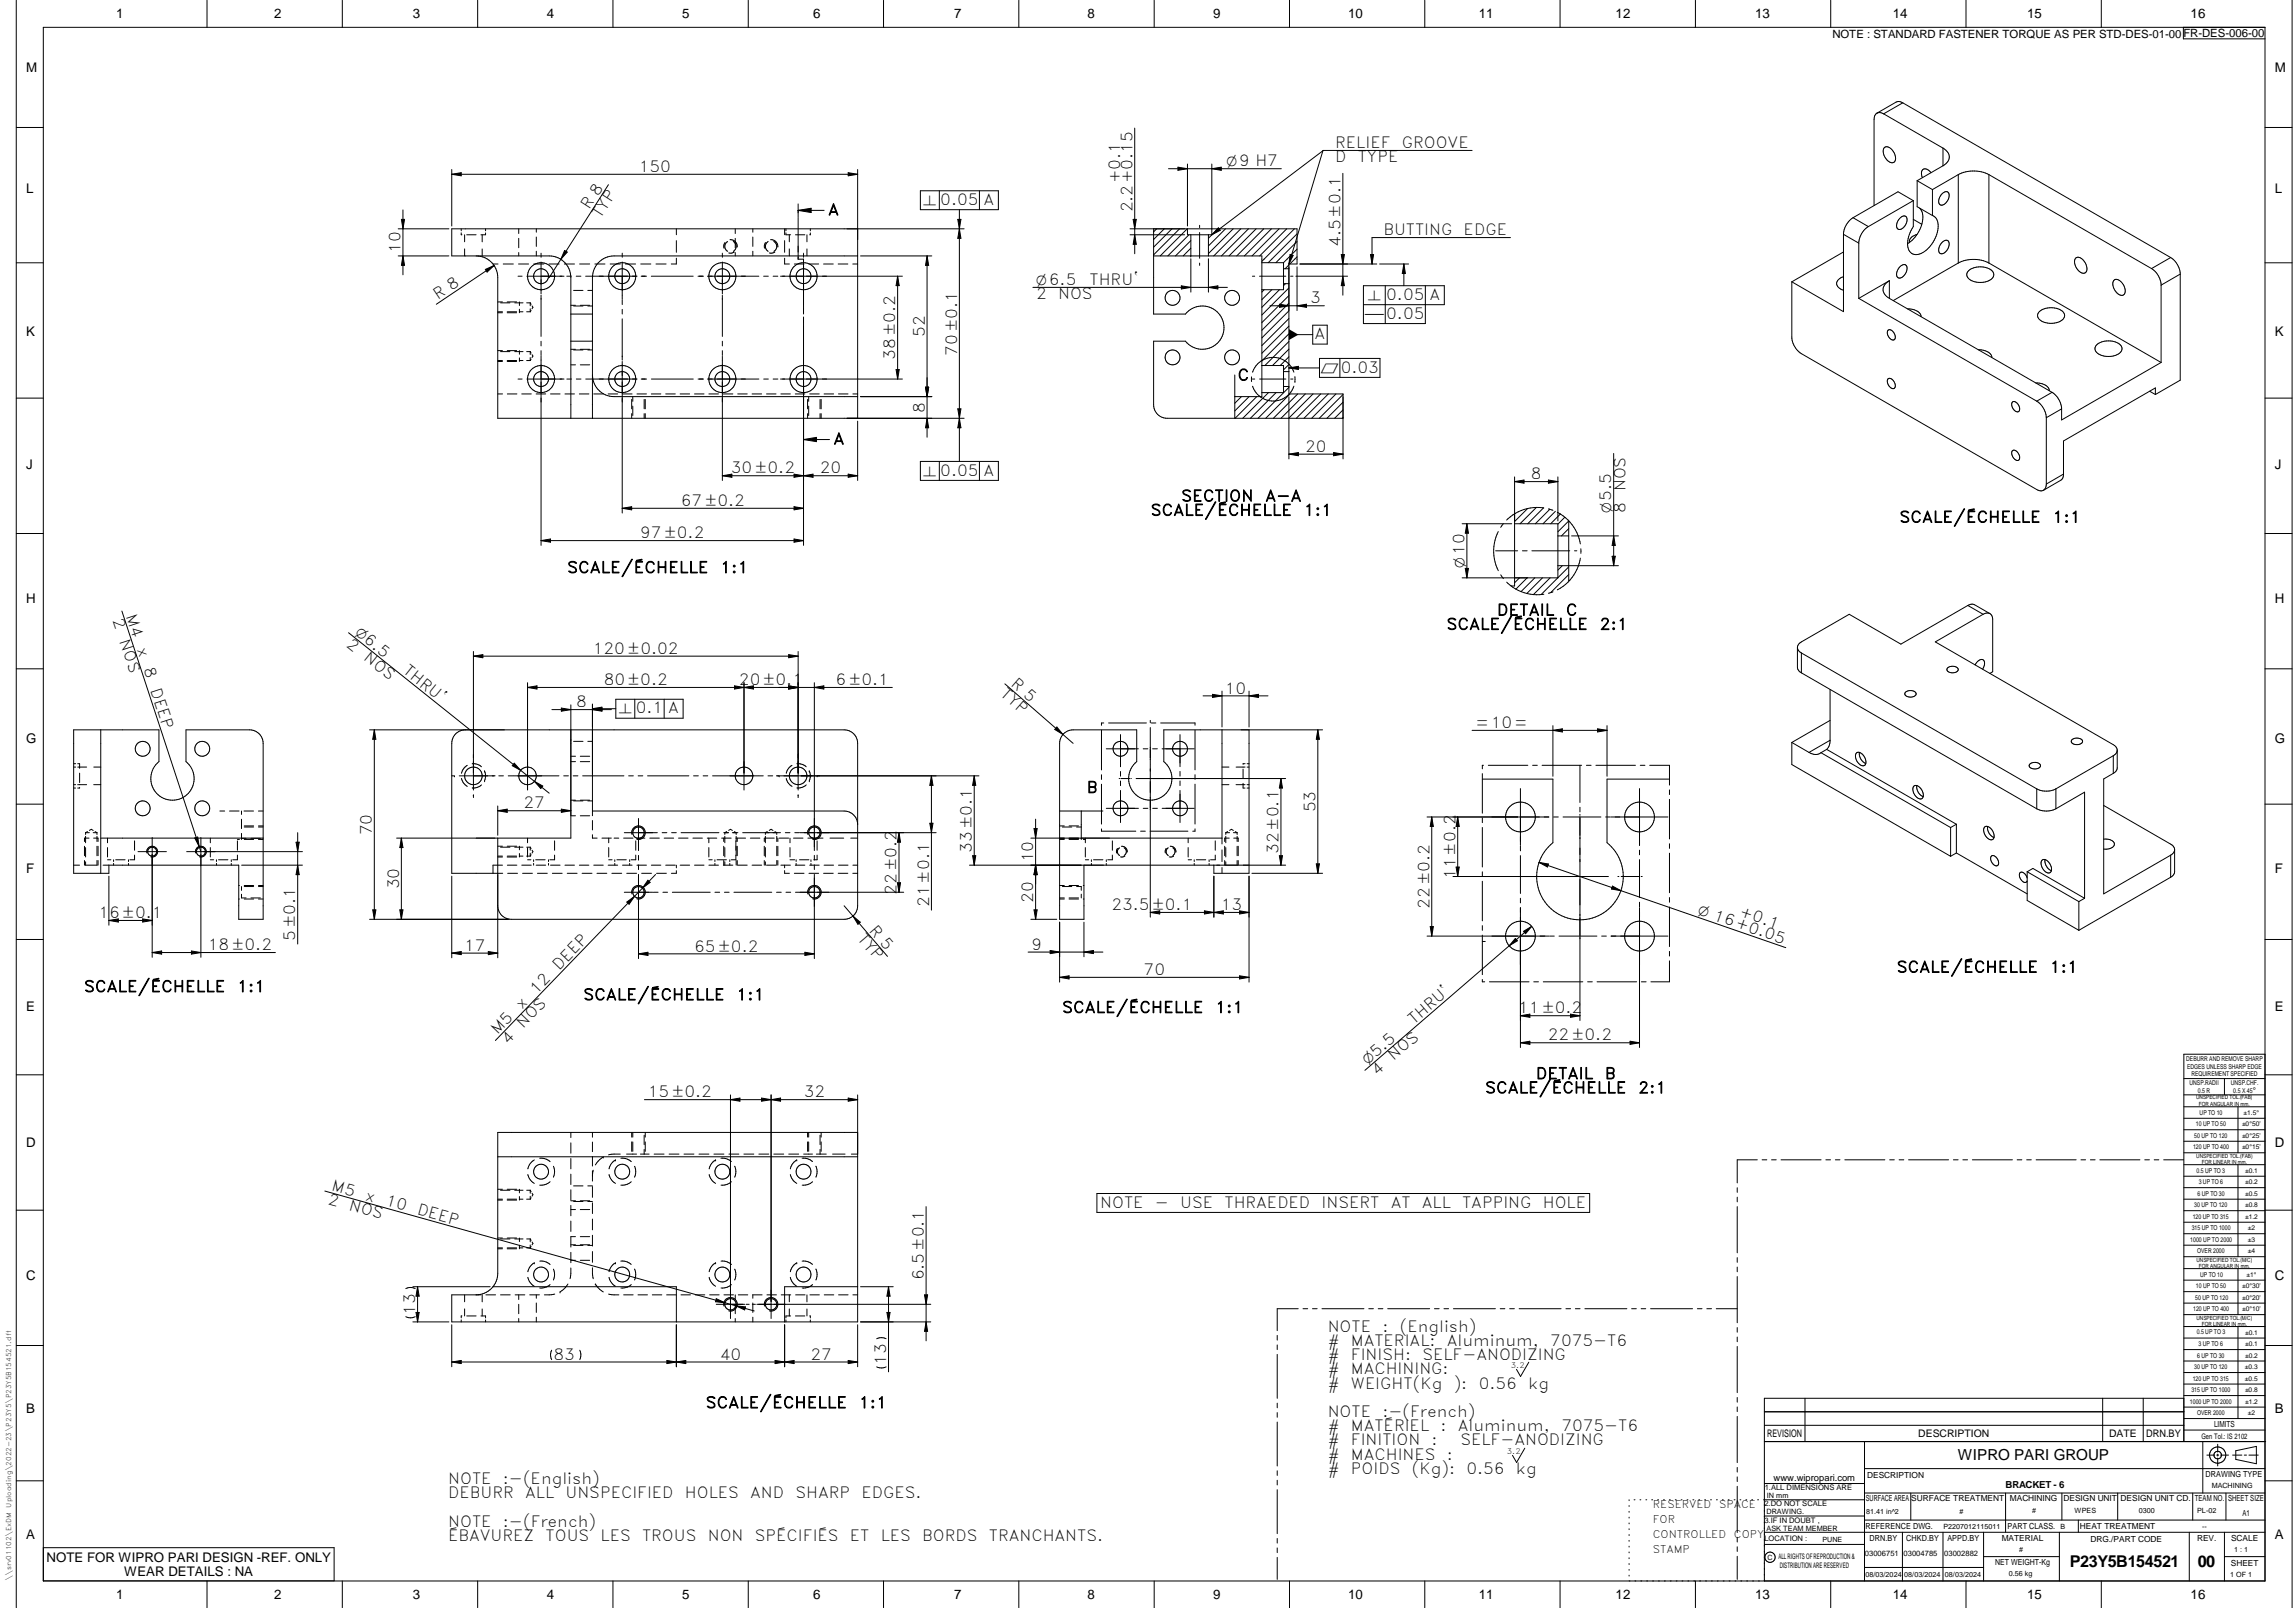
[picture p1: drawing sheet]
<svg xmlns="http://www.w3.org/2000/svg" width="848mm" height="594mm" viewBox="0 0 848 594" stroke-linecap="round" stroke-linejoin="round" font-family="sans-serif">
<defs><g id="words">
<g font-size="6">
<text x="764.9" y="579">P23Y5B154521</text>
<text x="812.1" y="578.9">00</text>
</g>
<g font-size="5.7">
<text x="493.4" y="54.7">RELIEF</text>
<text x="493.4" y="59.9">D</text>
<text x="501.8" y="59.9">TYPE</text>
<text x="518" y="54.7">GROOVE</text>
<text x="236" y="63.5">150</text>
<text x="413.9" y="67.6" transform="rotate(-90 413.9 67.6)">+0.1</text>
<text x="217.7" y="77.7" transform="rotate(-57 217.7 77.7)">R 8</text>
<text x="347.5" y="75.7">0.05 A</text>
<text x="221.8" y="81" transform="rotate(-57 221.8 81)">TYP</text>
<text x="306" y="79.5">A</text>
<text x="418.4" y="78.5" transform="rotate(-90 418.4 78.5)">2.2+0.15</text>
<text x="511.2" y="86.9">BUTTING</text>
<text x="540.9" y="86.9">EDGE</text>
<text x="148" y="93.5" transform="rotate(-90 148 93.5)">10</text>
<text x="495.3" y="91.2" transform="rotate(-90 495.3 91.2)">4.5±0.1</text>
<text x="402.6" y="105.3">THRU`</text>
<text x="161.8" y="111" transform="rotate(-34 161.8 111)">R 8</text>
<text x="382.9" y="110.6">2</text>
<text x="391" y="110.6">NOS</text>
<text x="484.2" y="112.1">3</text>
<text x="512.3" y="110.8">0.05 A</text>
<text x="512.3" y="117.8">0.05</text>
<text x="341.7" y="124.5" transform="rotate(-90 341.7 124.5)">52</text>
<text x="485.8" y="125.4">A</text>
<text x="353.7" y="131.4" transform="rotate(-90 353.7 131.4)">70±0.1</text>
<text x="330.8" y="132.9" transform="rotate(-90 330.8 132.9)">38±0.2</text>
<text x="495.5" y="137.7">0.03</text>
<text x="457.3" y="140.6">C</text>
<text x="341.7" y="152.5" transform="rotate(-90 341.7 152.5)">8</text>
<text x="308" y="164.1">A</text>
<text x="482.3" y="166.9">20</text>
<text x="270.1" y="174.9">30±0.2</text>
<text x="303" y="174.9">20</text>
<text x="347.5" y="175.7">0.05 A</text>
<text x="565.7" y="177.1">8</text>
<text x="436.5" y="185.2">SECTION</text>
<text x="467.6" y="185.2">A-A</text>
<text x="600.7" y="181.5" transform="rotate(-90 600.7 181.5)">NOS</text>
<text x="251.6" y="186.9">67±0.2</text>
<text x="425.2" y="190.5">SCALE/ÉCHELLE</text>
<text x="481.8" y="190.5">1:1</text>
<text x="600.7" y="189.7" transform="rotate(-90 600.7 189.7)">8</text>
<text x="701.9" y="193">SCALE/ÉCHELLE</text>
<text x="758.5" y="193">1:1</text>
<text x="236.6" y="198.9">97±0.2</text>
<text x="209.6" y="211.7">SCALE/ÉCHELLE</text>
<text x="266.1" y="211.7">1:1</text>
<text x="46.5" y="227.5" transform="rotate(72 46.5 227.5)">M4</text>
<text x="553.2" y="227.4">DETAIL</text>
<text x="578.7" y="227.4">C</text>
<text x="41.6" y="229.1" transform="rotate(72 41.6 229.1)">2</text>
<text x="534.5" y="232.6">SCALE/ÉCHELLE</text>
<text x="591.1" y="232.6">2:1</text>
<text x="44.1" y="236.9" transform="rotate(72 44.1 236.9)">NOS</text>
<text x="50.6" y="239.7" transform="rotate(72 50.6 239.7)">x</text>
<text x="127.7" y="238.5" transform="rotate(39 127.7 238.5)">2</text>
<text x="134.1" y="243.6" transform="rotate(39 134.1 243.6)">NOS</text>
<text x="219.1" y="241.6">120±0.02</text>
<text x="53" y="247.1" transform="rotate(72 53 247.1)">8</text>
<text x="148.6" y="248.5" transform="rotate(39 148.6 248.5)">THRU`</text>
<text x="55.5" y="254.8" transform="rotate(72 55.5 254.8)">DEEP</text>
<text x="223.1" y="253.1">80±0.2</text>
<text x="273.1" y="253.1">20±0.1</text>
<text x="308.7" y="253.1">6±0.1</text>
<text x="369.4" y="256.7" transform="rotate(41 369.4 256.7)">TYP</text>
<text x="373.3" y="253.2" transform="rotate(41 373.3 253.2)">R 5</text>
<text x="452.6" y="256.2">10</text>
<text x="213" y="261.3">8</text>
<text x="234.9" y="263.6">0.1 A</text>
<text x="545.2" y="269">=10=</text>
<text x="401.6" y="292.9">B</text>
<text x="193.5" y="298.7">27</text>
<text x="486.1" y="300.1" transform="rotate(-90 486.1 300.1)">53</text>
<text x="137.4" y="308.6" transform="rotate(-90 137.4 308.6)">70</text>
<text x="359.1" y="315" transform="rotate(-90 359.1 315)">33±0.1</text>
<text x="472.5" y="315.5" transform="rotate(-90 472.5 315.5)">32±0.1</text>
<text x="381.8" y="318.6" transform="rotate(-90 381.8 318.6)">10</text>
<text x="147.4" y="328.6" transform="rotate(-90 147.4 328.6)">30</text>
<text x="537.8" y="324.7" transform="rotate(-90 537.8 324.7)">11±0.2</text>
<text x="331.3" y="330.5" transform="rotate(-90 331.3 330.5)">22±0.2</text>
<text x="343.3" y="335" transform="rotate(-90 343.3 335)">21±0.1</text>
<text x="381.8" y="333.6" transform="rotate(-90 381.8 333.6)">20</text>
<text x="528.2" y="335.7" transform="rotate(-90 528.2 335.7)">22±0.2</text>
<text x="36.4" y="339.2">16±0.1</text>
<text x="410.7" y="336.2">23.5±0.1</text>
<text x="451.1" y="336.2">13</text>
<text x="642.5" y="338.3" transform="rotate(19 642.5 338.3)">+0.1</text>
<text x="109.1" y="347.5" transform="rotate(-90 109.1 347.5)">5±0.1</text>
<text x="316.6" y="346.8" transform="rotate(49 316.6 346.8)">TYP</text>
<text x="320.9" y="343.8" transform="rotate(49 320.9 343.8)">R 5</text>
<text x="76.8" y="351">18±0.2</text>
<text x="171.5" y="351.2">17</text>
<text x="256.6" y="351.5">65±0.2</text>
<text x="381.1" y="350.9">9</text>
<text x="206.7" y="358.7" transform="rotate(-46 206.7 358.7)">DEEP</text>
<text x="700.9" y="359.3">SCALE/ÉCHELLE</text>
<text x="757.4" y="359.3">1:1</text>
<text x="422.6" y="360.2">70</text>
<text x="31.1" y="366.5">SCALE/ÉCHELLE</text>
<text x="87.6" y="366.5">1:1</text>
<text x="198.2" y="367.4" transform="rotate(-46 198.2 367.4)">12</text>
<text x="215.6" y="369.5">SCALE/ÉCHELLE</text>
<text x="272.1" y="369.5">1:1</text>
<text x="192.8" y="373" transform="rotate(-46 192.8 373)">x</text>
<text x="392.5" y="374.2">SCALE/ÉCHELLE</text>
<text x="449.1" y="374.2">1:1</text>
<text x="561" y="374.4">11±0.2</text>
<text x="183.9" y="382.3" transform="rotate(-46 183.9 382.3)">M5</text>
<text x="193.3" y="380.1" transform="rotate(-46 193.3 380.1)">NOS</text>
<text x="522.5" y="378.7" transform="rotate(-41 522.5 378.7)">THRU`</text>
<text x="187.7" y="385.9" transform="rotate(-46 187.7 385.9)">4</text>
<text x="572" y="384.4">22±0.2</text>
<text x="515" y="392.1" transform="rotate(-41 515 392.1)">NOS</text>
<text x="508.8" y="397.4" transform="rotate(-41 508.8 397.4)">4</text>
<text x="567.6" y="398.6">DETAIL</text>
<text x="593" y="398.6">B</text>
<text x="239.4" y="405.4">15±0.2</text>
<text x="297" y="405.4">32</text>
<text x="548.8" y="403.9">SCALE/ÉCHELLE</text>
<text x="605.4" y="403.9">2:1</text>
<text x="122.3" y="439.8" transform="rotate(15 122.3 439.8)">M5</text>
<text x="134.7" y="443.2" transform="rotate(15 134.7 443.2)">x</text>
<text x="120.9" y="444.8" transform="rotate(15 120.9 444.8)">2</text>
<text x="128.7" y="447" transform="rotate(15 128.7 447)">NOS</text>
<text x="142.2" y="445.3" transform="rotate(15 142.2 445.3)">10</text>
<text x="153.9" y="448.5" transform="rotate(15 153.9 448.5)">DEEP</text>
<text x="406.6" y="446.2">NOTE</text>
<text x="426.8" y="446.2">-</text>
<text x="436.1" y="446.2">USE</text>
<text x="452.5" y="446.2">THRAEDED</text>
<text x="488.4" y="446.2">INSERT</text>
<text x="513.9" y="446.2">AT</text>
<text x="525.4" y="446.2">ALL</text>
<text x="540.3" y="446.2">TAPPING</text>
<text x="570.1" y="446.2">HOLE</text>
<text x="341.3" y="473" transform="rotate(-90 341.3 473)">6.5±0.1</text>
<text x="153.4" y="485.8" transform="rotate(-90 153.4 485.8)">13</text>
<text x="490.6" y="492">NOTE</text>
<text x="490.6" y="497.3">#</text>
<text x="499.2" y="497.3">MATERIAL:</text>
<text x="510.8" y="492">:</text>
<text x="517.3" y="492">(English)</text>
<text x="534.7" y="497.3">Aluminum,</text>
<text x="572.9" y="497.3">7075-T6</text>
<text x="204.5" y="502.3">83</text>
<text x="266" y="502.3">40</text>
<text x="299.5" y="502.3">27</text>
<text x="490.6" y="502.5">#</text>
<text x="499.2" y="502.5">FINISH:</text>
<text x="525.6" y="502.5">SELF-ANODIZING</text>
<text x="327.4" y="504.4" transform="rotate(-90 327.4 504.4)">13</text>
<text x="490.6" y="507.8">#</text>
<text x="499.2" y="507.8">MACHINING:</text>
<text x="490.6" y="513">#</text>
<text x="499.2" y="513">WEIGHT(Kg</text>
<text x="537.2" y="513">):</text>
<text x="546.4" y="513">0.56</text>
<text x="564.7" y="513">kg</text>
<text x="260.8" y="520.2">SCALE/ÉCHELLE</text>
<text x="317.4" y="520.2">1:1</text>
<text x="490.6" y="523.5">NOTE</text>
<text x="510.9" y="523.5">:-(French)</text>
<text x="490.6" y="528.8">#</text>
<text x="499.2" y="528.8">MATÉRIEL</text>
<text x="532.3" y="528.8">:</text>
<text x="538.7" y="528.8">Aluminum,</text>
<text x="577" y="528.8">7075-T6</text>
<text x="490.6" y="534">#</text>
<text x="490.6" y="539.3">#</text>
<text x="499.2" y="539.3">MACHINES</text>
<text x="499.2" y="534">FINITION</text>
<text x="529" y="534">:</text>
<text x="534.7" y="539.3">:</text>
<text x="539.6" y="534">SELF-ANODIZING</text>
<text x="490.6" y="544.5">#</text>
<text x="499.2" y="544.5">POIDS</text>
<text x="521.7" y="544.5">(Kg):</text>
<text x="541.9" y="544.5">0.56</text>
<text x="560.2" y="544.5">kg</text>
<text x="165.6" y="548.3">NOTE</text>
<text x="185.8" y="548.3">:-(English)</text>
<text x="165.6" y="553.5">DEBURR</text>
<text x="194.1" y="553.5">ALL</text>
<text x="209" y="553.5">UNSPECIFIED</text>
<text x="253.1" y="553.5">HOLES</text>
<text x="277.2" y="553.5">AND</text>
<text x="293.9" y="553.5">SHARP</text>
<text x="318.4" y="553.5">EDGES.</text>
<text x="165.6" y="564">NOTE</text>
<text x="165.6" y="569.3">ÉBAVUREZ</text>
<text x="185.8" y="564">:-(French)</text>
<text x="201.6" y="569.3">TOUS</text>
<text x="221.9" y="569.3">LES</text>
<text x="237.3" y="569.3">TROUS</text>
<text x="261.6" y="569.3">NON</text>
<text x="278.9" y="569.3">SPÉCIFIÉS</text>
<text x="314.1" y="569.3">ET</text>
<text x="325.5" y="569.3">LES</text>
<text x="340.8" y="569.3">BORDS</text>
<text x="365.4" y="569.3">TRANCHANTS.</text>
</g>
<text font-size="5.6" x="723.5" y="539.3">WIPRO PARI GROUP</text>
<g font-size="5.4">
<text x="453.2" y="61.5">O9 H7</text>
<text x="341.2" y="75.7">n</text>
<text x="382.9" y="105.3">O6.5</text>
<text x="505.4" y="110.8">n</text>
<text x="504.2" y="117.8">t</text>
<text x="488" y="137.7">r</text>
<text x="341.2" y="175.7">n</text>
<text x="595.4" y="189.7" transform="rotate(-90 595.4 189.7)">O5.5</text>
<text x="541.2" y="209.8" transform="rotate(-90 541.2 209.8)">O10</text>
<text x="131" y="234.4" transform="rotate(39 131 234.4)">O6.5</text>
<text x="228.6" y="263.6">n</text>
<text x="627.1" y="337.9" transform="rotate(19 627.1 337.9)">O 16+0.05</text>
<text x="505.4" y="393.4" transform="rotate(-41 505.4 393.4)">O5.5</text>
</g>
<g font-size="4.9">
<text x="42.9" y="6.7">1</text>
<text x="101.4" y="6.8">2</text>
<text x="152.5" y="6.8">3</text>
<text x="202.1" y="6.8">4</text>
<text x="252.1" y="6.8">5</text>
<text x="300.5" y="6.8">6</text>
<text x="352.6" y="6.8">7</text>
<text x="401.9" y="6.8">8</text>
<text x="448.4" y="6.8">9</text>
<text x="498.2" y="6.8">10</text>
<text x="546.4" y="6.8">11</text>
<text x="597" y="6.8">12</text>
<text x="648.5" y="6.6">13</text>
<text x="699.5" y="6.6">14</text>
<text x="749" y="6.8">15</text>
<text x="809.5" y="6.6">16</text>
<text x="9.6" y="26.7">M</text>
<text x="840.6" y="26.7">M</text>
<text x="9.6" y="71.4">L</text>
<text x="840.6" y="71.4">L</text>
<text x="9.6" y="124.2">K</text>
<text x="840.6" y="124.2">K</text>
<text x="9.6" y="173.4">J</text>
<text x="840.6" y="173.4">J</text>
<text x="9.6" y="222.7">H</text>
<text x="840.6" y="222.7">H</text>
<text x="9.6" y="274.3">G</text>
<text x="840.6" y="274.3">G</text>
<text x="9.6" y="322.7">F</text>
<text x="840.6" y="322.7">F</text>
<text x="9.6" y="373.4">E</text>
<text x="840.6" y="373.4">E</text>
<text x="9.6" y="423.8">D</text>
<text x="840.6" y="423.8">D</text>
<text x="9.6" y="472.9">C</text>
<text x="840.6" y="472.9">C</text>
<text x="9.6" y="522.1">B</text>
<text x="840.6" y="522.1">B</text>
<text x="9.6" y="568.7">A</text>
<text x="840.6" y="568.7">A</text>
<text x="17.2" y="577">NOTE FOR WIPRO PARI DESIGN -REF. ONLY</text>
<text x="45.9" y="582.3">WEAR DETAILS : NA</text>
<text x="42.9" y="590.7">1</text>
<text x="101.4" y="590.8">2</text>
<text x="152.5" y="590.8">3</text>
<text x="202.1" y="590.8">4</text>
<text x="252.1" y="590.8">5</text>
<text x="300.5" y="590.8">6</text>
<text x="352.6" y="590.8">7</text>
<text x="401.9" y="590.8">8</text>
<text x="448.4" y="590.8">9</text>
<text x="498.2" y="590.8">10</text>
<text x="546.4" y="590.8">11</text>
<text x="597" y="590.8">12</text>
<text x="648.5" y="590.6">13</text>
<text x="699.5" y="590.6">14</text>
<text x="749" y="590.8">15</text>
<text x="809.5" y="590.6">16</text>
</g>
<text font-size="4.2" x="677.1" y="13.9">NOTE : STANDARD FASTENER TORQUE AS PER STD-DES-01-00FR-DES-006-00</text>
<g font-size="3.9">
<text x="610.8" y="557.1">RESERVED</text>
<text x="635.3" y="557.1">SPACE</text>
<text x="610.8" y="562.7">FOR</text>
<text x="610.8" y="568.3">CONTROLLED</text>
<text x="640.7" y="568.3">COPY</text>
<text x="610.8" y="573.9">STAMP</text>
</g>
<g font-size="3.8">
<text x="653.1" y="530.9">REVISION</text>
<text x="708.9" y="530.9">DESCRIPTION</text>
<text x="779.4" y="530.9">DATE</text>
<text x="793.1" y="530.9">DRN.BY</text>
</g>
<text font-size="3.6" x="741.1" y="549.9">BRACKET - 6</text>
<text font-size="3.5" x="655.4" y="547.1">www.wipropari.com</text>
<g font-size="3.1">
<text x="818.2" y="527.3">LIMITS</text>
<text x="815" y="545.5">DRAWING TYPE</text>
<text x="690" y="546.1">DESCRIPTION</text>
<text x="689.5" y="554.7">SURFACE AREA</text>
<text x="706.3" y="554.7">SURFACE TREATMENT</text>
<text x="742.7" y="554.7">MACHINING</text>
<text x="762.5" y="554.7">DESIGN UNIT</text>
<text x="783.6" y="554.7">DESIGN UNIT CD.</text>
<text x="811" y="554.5">TEAM NO.</text>
<text x="823.3" y="554.5">SHEET SIZE</text>
<text x="828.6" y="559.9">A1</text>
<text x="689.4" y="564.9">REFERENCE DWG.</text>
<text x="690.9" y="569.3">DRN.BY</text>
<text x="704.4" y="569.3">CHKD.BY</text>
<text x="719.6" y="569.3">APPD.BY</text>
<text x="739.7" y="569.2">MATERIAL</text>
<text x="741.9" y="564.8">PART CLASS.</text>
<text x="768.6" y="564.8">HEAT TREATMENT</text>
<text x="772.5" y="569.7">DRG./PART CODE</text>
<text x="811.9" y="569.4">REV.</text>
<text x="824.4" y="569.4">SCALE</text>
<text x="737.3" y="578.1">NET WEIGHT-Kg</text>
<text x="824.4" y="578.5">SHEET</text>
</g>
<text font-size="3" x="832.5" y="403.9">°</text>
<g font-size="2.8">
<text x="558.3" y="505.5">3.2</text>
<text x="813.5" y="531.5">Gen Tol.: IS 2102</text>
<text x="556.9" y="537.3">3.2</text>
<text x="652.1" y="550.5">1.ALL DIMENSIONS ARE</text>
<text x="652" y="556.5">2.DO NOT SCALE</text>
<text x="652" y="562.5">3.IF IN DOUBT ,</text>
<text x="652" y="569.3">LOCATION :</text>
<text x="657.2" y="575.8">ALL RIGHTS OF REPRODUCTION &amp;</text>
<text x="689.1" y="575">03006751</text>
<text x="703.4" y="575">03004785</text>
<text x="718.5" y="575">03002882</text>
<text x="657.7" y="579.2">DISTRIBUTION ARE RESERVED</text>
</g>
<g font-size="2.7">
<text x="817.3" y="549.9">MACHINING</text>
<text x="652.9" y="553.5">IN mm</text>
<text x="652.8" y="559.5">DRAWING.</text>
<text x="689.6" y="559.2">81.41 in^2</text>
<text x="724.1" y="559.3">#</text>
<text x="751" y="559.1">#</text>
<text x="766.6" y="559">WPES</text>
<text x="790.4" y="558.9">0300</text>
<text x="811.9" y="558.8">PL-02</text>
<text x="652.8" y="565.6">ASK TEAM MEMBER</text>
<text x="673.4" y="569.7">PUNE</text>
<text x="718.1" y="565">P2207012115011</text>
<text x="761.5" y="564.9">B</text>
<text x="813.8" y="564.9">--</text>
<text x="746.2" y="573.3">#</text>
<text x="825.6" y="573.5">1 : 1</text>
<text x="653.1" y="576.3">C</text>
<text x="689.4" y="582.5">08/03/2024</text>
<text x="703.7" y="582.5">08/03/2024</text>
<text x="718.7" y="582.7">08/03/2024</text>
<text x="742.3" y="582.2">0.56 kg</text>
<text x="824.2" y="582.4">1 OF 1</text>
</g>
<g font-size="2.5">
<text x="812.2" y="403.7">0.5 R</text>
<text x="825.3" y="403.9">0.5 X 45</text>
<text x="812.4" y="497.2">3 UP TO 6</text>
<text x="811.9" y="501.5">6 UP TO 30</text>
<text x="810.8" y="505.8">30 UP TO 120</text>
</g>
<g font-size="2.4">
<text x="807.9" y="392.1">DEBURR AND REMOVE SHARP</text>
<text x="808.2" y="394.8">EDGES UNLESS SHARP EDGE</text>
<text x="809.1" y="401">UNSP.RADII</text>
<text x="809.8" y="397.6">REQUIREMENT SPECIFIED</text>
<text x="824.4" y="400.7">UNSP.CHF.</text>
<text x="812.8" y="411.8">UP TO 10</text>
<text x="829.1" y="411.9">±1.5°</text>
<text x="811.4" y="416.1">10 UP TO 50</text>
<text x="828.5" y="416.1">±0°50'</text>
<text x="810.4" y="424.6">120 UP TO 400</text>
<text x="810.9" y="420.3">50 UP TO 120</text>
<text x="828.5" y="424.6">±0°15'</text>
<text x="828.5" y="420.4">±0°25'</text>
<text x="811.7" y="433.2">0.5 UP TO 3</text>
<text x="812.5" y="437.5">3 UP TO 6</text>
<text x="829.6" y="437.5">±0.2</text>
<text x="829.6" y="433.2">±0.1</text>
<text x="812" y="441.7">6 UP TO 30</text>
<text x="829.6" y="441.8">±0.5</text>
<text x="810.9" y="446">30 UP TO 120</text>
<text x="829.6" y="446">±0.8</text>
<text x="809.9" y="454.5">315 UP TO 1000</text>
<text x="810.3" y="450.3">120 UP TO 315</text>
<text x="829.6" y="450.3">±1.2</text>
<text x="830.7" y="454.5">±2</text>
<text x="809.4" y="458.7">1000 UP TO 2000</text>
<text x="830.6" y="458.7">±3</text>
<text x="811.9" y="463">OVER 2000</text>
<text x="830.7" y="463.1">±4</text>
<text x="813" y="471.7">UP TO 10</text>
<text x="830.1" y="471.7">±1°</text>
<text x="811.5" y="475.9">10 UP TO 50</text>
<text x="828.5" y="475.9">±0°30'</text>
<text x="810.5" y="484.4">120 UP TO 400</text>
<text x="811.2" y="480.1">50 UP TO 120</text>
<text x="828.5" y="484.4">±0°10'</text>
<text x="828.5" y="480.2">±0°20'</text>
<text x="811.8" y="493">0.5 UP TO 3</text>
<text x="829.6" y="493.1">±0.1</text>
<text x="829.6" y="497.3">±0.1</text>
<text x="829.6" y="501.5">±0.2</text>
<text x="829.6" y="505.8">±0.3</text>
<text x="809.8" y="514.3">315 UP TO 1000</text>
<text x="810.3" y="510.1">120 UP TO 315</text>
<text x="829.6" y="510.1">±0.5</text>
<text x="829.6" y="514.3">±0.8</text>
<text x="809.2" y="518.6">1000 UP TO 2000</text>
<text x="829.6" y="518.6">±1.2</text>
<text x="811.9" y="522.8">OVER 2000</text>
<text x="830.6" y="522.8">±2</text>
<text x="4.2" y="557" transform="rotate(-90 4.2 557)">Uploading\2022-23\P23Y5\P23Y5B154521.dft</text>
<text x="4.2" y="584.1" transform="rotate(-90 4.2 584.1)">\\srv01102\ExDM</text>
</g>
<g font-size="2.1">
<text x="811.6" y="406.2">UNSPECIFIED TOL.(FAB)</text>
<text x="812.5" y="408.6">FOR ANGULAR IN mm.</text>
<text x="811.6" y="427.8">UNSPECIFIED TOL.(FAB)</text>
<text x="813.7" y="430.1">FOR LINEAR IN mm.</text>
<text x="811.7" y="466.2">UNSPECIFIED TOL.(M/C)</text>
<text x="812.5" y="468.5">FOR ANGULAR IN mm.</text>
<text x="811.7" y="487.6">UNSPECIFIED TOL.(M/C)</text>
<text x="813.6" y="489.9">FOR LINEAR IN mm.</text>
</g>
</g></defs>
<g fill="none" stroke="#000" stroke-width=".37">
<path d="M6 .1v593.9M16 10.1h821v574h-821zM76.5 .1v10M126.5 .1v10M176.5 .1v10M226.5 .1v10M276.5 .1v10M326.5 .1v10M376.5 .1v10M426.5 .1v10M476.5 .1v10M526.5 .1v10"/>
<path d="M576.5 .1v10M626.5 .1v10M676.5 .1v10M726.5 .1v10M776.5 .1v10M806.8 10.1v4.3h30.2M847 .1v593.9M703.1 38l99 57.1M703.1 38l-7 4.1M703.1 38l-1.3-.5-.8 .1-7.4 4.2M6 47.1h10M419.3 47.3v46.4"/>
<path d="M489 55.6l-41.2 31.1M544 55.6h-55.1l-12.6 41.9M693.6 41.8l1.1-.2 1.4 .5M693.6 41.8l-.8 .9-.3 1.4v31.8M696.1 42.1l21.9 12.6M696.3 54.5a2.36 2.36 0 0 1 3.3 1.4 3 3 0 0 1 .1 4.1 4 4 0 0 1-3.8-4.5zM718 54.7v6.6M718 54.7a3.5 3.5 0 0 1 2.3 3.3 3.5 3.5 0 0 1-2.3 3.3M837 47.1h10M148.9 77.6v23.9M166.9 64.4l3.5-.6v1.2zM166.9 62.6v20.9"/>
<path d="M166.9 64.4h150M224.8 68.2l-21.9 34.4M294.9 75.3v4.8M294.9 77.7h9.6M294.9 77.7l4.8-.8v1.6zM313.4 63.8l3.5 .6-3.5 .6zM316.9 62.6v91.9M340.1 70.5h28.8v7h-28.8zM347.1 70.5v7M354.5 77.5v93M361.9 70.5v7M431.8 62.3h41.7"/>
<path d="M435.3 61.8l3.5 .5-3.5 .6zM438.8 60.6v22.9M447.8 60.6v26.1M447.8 62.3l3.5-.5v1.1zM496.2 64.1v45M707 74.1l-5.6-3.3-16.6 9.6M707 74.1l-16.6 9.6M707 74.1v9.6a8.9 8.9 0 0 0-1.3 9.2 3.7 3.7 0 0 0 5.4 0 11.3 11.3 0 0 0 4.7-11.6l-.5-.9-1.2-.8M708.4 66.8v9.6l5.7 3.2M708.4 66.8l5.7 3.2M709.3 76.9a6.5 6.5 0 0 1 .4 7.2 12.6 12.6 0 0 1-4.8 5.9M713.6 63.8a2.27 2.27 0 0 0-3.1-1.1l-.5 1.5 .4 1.4"/>
<path d="M714.1 70v9.6M717.8 71.4a1.37 1.37 0 0 1 1.9-.5 1.37 1.37 0 0 1 .5 1.9 3 3 0 0 1-3.2 2.9 3.1 3.1 0 0 1 .8-4.3zM718 61.3l-9.6 5.5M723.6 64.5l-9.5 5.5M723.6 64.5v32.7M723.6 64.5a12.6 12.6 0 0 1 11.4 0M735 64.5l60.1 34.7M735 64.5v32.7M6 97.1h10M147.2 94.6h18.7M147.2 84.5h18.7M148.3 81h1.2l-.6 3.5z"/>
<path d="M148.9 94.6l.6 3.4h-1.2zM170.4 86v.7h.3M170.4 84.5v.8M171.7 86.7v2.6M171.7 91.9v2.7M172.5 86.7h3.4M175.9 94.6a8 8 0 0 1 8 8v51.9h172.4M178.2 86.7v2.6M178.2 92v2.6M179.3 99.5l3.3-1.4-2.6 2.4zM179.4 86v.7h-1.7M179.4 84.5v.8"/>
<path d="M182.2 97.5h1.8M182.6 98.1l-21.4 14.3M185.9 97.5h3.8M191.6 97.5h3.7M191.7 84.5v1.8M191.7 88.1v3.4M191.7 93.3v1.3M197.2 97.5h3.8M198.2 84.5v1.3M198.2 87.6v3.4M198.2 92.8v1.8M199.9 93.5v.1"/>
<path d="M199.9 93.8v1M199.9 95h.1M199.9 96.8v11.7M202.9 97.5h3.7M208.5 97.5h3.8M208.6 92.5l1 .7-2.4 2.6zM214.2 97.5h3.7M219.8 97.5h3.8M225.5 97.5h3.7M229.9 93.5v.1M229.9 93.8v1M229.9 95h.1"/>
<path d="M229.9 96.8v12.3M231.1 97.5h3.8M236.8 97.5h3.7M242.4 97.5h3.7M249.9 84.5v2.2M249.9 88.9v4.3M249.9 95.4v2.1h-1.8M266.9 93.5v.1M266.9 93.8v1M266.9 95h.1M266.9 96.8v11.7M267.9 89.6l-.4 1.2v.9"/>
<path d="M268.9 89.2a2.08 2.08 0 0 0 0 3.7M269.7 88.6a2.49 2.49 0 0 1 2.7 2.7M271 89.2a2.09 2.09 0 0 1 0 3.7M271.4 93.1l-1.2 .4h-.9M271.7 84.5v1.8M271.7 88.1v3.4M271.7 93.3v1.3M278.2 84.5v1.3M278.2 87.6v3.4M278.2 92.8v1.8M282.9 89.6l-.5 1.2 .1 .9M283.9 89.2a2.1 2.1 0 0 0 0 3.7"/>
<path d="M284.7 88.6a2.49 2.49 0 0 1 2.7 2.7M286 89.2v.1M286 89.3a2.11 2.11 0 0 1 0 3.5M286 92.8v.1M286.3 93.1l-1.1 .4h-.9M289.9 84.5v2.2M289.9 88.9v4.3M289.9 95.4v2.1h1.8M290.4 86v.7h1.8M290.4 84.5v.8M291.7 86.7v2.6M291.7 91.9v2.7"/>
<path d="M293.5 97.5h3.6M293.9 86.7h3.5M294.9 80.4v15.4h2v20.2M296.9 93.5v.1M296.9 93.8v1M296.9 95h.1M298.2 86.7v2.6M298.2 92v2.6M298.9 97.5h3.6M299.4 86v.7h-.2M299.4 84.5v.8M304.3 97.5h3.6"/>
<path d="M309.7 97.5h3.6M315.1 97.5h1.8M316.9 94.6h-90a8 8 0 0 0-8 8v51.9M318 94.6h26.3M342.6 94.6v66.9M342.6 94.6l.6 3.4h-1.2zM353.9 81h1.2l-.6 3.5zM354.5 84.5l.6 3.6h-1.2zM356.3 84.5h-189.4v10.1h36a8 8 0 0 1 8 8v51.9M417.6 84.5h61.7v13h-3M417.6 86.7h20.1M418.7 81h1.2l-.6 3.5z"/>
<path d="M419.3 86.7l.6 3.6h-1.2zM426.3 84.5v31.5h11.8a8 8 0 0 1 11.7-.8 8 8 0 0 1 0 11.7 8 8 0 0 1-11.7-.9h-11.8v23.5a5 5 0 0 0 5 5h65M426.3 94.6h40v51.9h-10M427.4 84.5l-1.1 1.2M430.2 84.5l-3.9 4M433.1 84.5l-6.8 6.8M435.9 84.5l-9.6 9.6M438.7 84.5l-10 10.1M438.8 84.5v2.2h9M439.4 86.7l-7.9 7.9M440 94.6h.1M440.1 86.7v7.9"/>
<path d="M440.1 91.7l-2.9 2.9M440.1 95.6v12.3M440.1 88.9l-5.7 5.7M443.3 83.2v.9M443.3 85.9v9.5M443.3 97.2v.8M446.6 86.7v7.9M446.6 95.6v12.3M450 84.5l-3.4 3.5M450.2 84.2l.7 .9-3.1 1.6zM452.9 84.5l-6.3 6.4M455.7 84.5l-9.1 9.2"/>
<path d="M458.5 84.5l-10 10.1M461.3 84.5l-9.9 10.1M464.2 84.5l-10 10.1M466.3 97h8M467 84.5l-10 10.1M469.8 84.5l-10 10.1M472.7 84.5l-10 10.1M474.3 97v10h-8M474.3 99.3h2M475.5 84.5l-10 10.1M476.3 97.5v48h20v24M476.3 97.9l-1.4 1.4"/>
<path d="M476.7 94l1.2 .4-1.6 3.1zM478.3 84.5l-12 12.1M479.3 86.4l-10.6 10.6M479.3 92.1l-5 4.9M479.3 98.6v16.1M479.3 94.9l-2.7 2.6M479.3 89.2l-7.8 7.8M495.6 94h1.2l-.6 3.5zM506.4 94h1.2l-.6 3.5zM508.8 97.5h-28.4M509.8 97.5h10.7M518.8 97.5l.5 3.5h-1.1z"/>
<path d="M518.8 97.5v8.1M558.2 87.8h-51.2v9.7M681.2 86.6v28.5l-19.1-11M681.2 93.1l-19.1 11M681.2 86.6l5.7 3.2M684.8 80.4a7.9 7.9 0 0 0-3.6 6.2M684.8 80.4l5.6 3.3M686.9 89.8v20.4M690.4 83.7a7.8 7.8 0 0 0-3.5 6.1M702.3 80.4a1.37 1.37 0 0 1 1.9-.5 1.37 1.37 0 0 1 .5 1.9 3.1 3.1 0 0 1-3.3 2.9 3.1 3.1 0 0 1 .9-4.3zM702.3 98.4a1.37 1.37 0 0 1 1.9-.5 1.37 1.37 0 0 1 .5 1.8 3 3 0 0 1-3.3 2.9 3.1 3.1 0 0 1 .9-4.2zM707 81l3.2 1.9"/>
<path d="M708.4 86.6a2.99 2.99 0 0 0-2.8 3M717.5 89.7a1.57 1.57 0 0 1 2.6-.4 3.6 3.6 0 0 1-2.9 4.4 2.13 2.13 0 0 1-.2-3.2zM723.6 97.2l-24 13.9M735 97.2l63.6 36.7M735 97.2a12.6 12.6 0 0 0-11.4 0M767.1 95.3a3.1 3.1 0 0 1 3.8 2.6 1.93 1.93 0 0 1-1 3.1 4.3 4.3 0 0 1-3-5.5zM795.1 99.2a7.8 7.8 0 0 1 3.5 6.1M802.1 95.1l-7 4.1M802.1 95.1a7.9 7.9 0 0 1 3.6 6.2M837 97.1h10M183.9 111.5h1.8M183.9 115.5h1.8"/>
<path d="M183.9 115.2h1.8M185 111.9h3.4M187.4 111.5h3.5M187.4 115.5h3.5M187.4 115.2h3.5M191.4 102h.1M191.7 102h1M191.9 111.5v1.4M191.9 114.2v1.3M191.9 115.2h1.4M192.9 102h.1M193.3 111.9h-3.1"/>
<path d="M194.6 115.2h1.3M194.6 111.9h1.3M194.7 102h13.5M195.9 111.9v1.1M195.9 114.1v1.1M195.9 111.9l.4 .5M196.3 114.7l-.4 .5M196.6 113l.3 .5-.3 .6M199.9 109.1h.1M199.9 109.2v15.1M208.4 102h.1M209.4 102h1.8"/>
<path d="M210.9 116h8M210.9 112.8h1.8M212 113.1h3.4M212 107.3h3.4M212.9 102h1.8M214.4 112.8h3.5M216.4 102h19M217.2 113.1h1.7M217.2 107.3h1.7M229.9 109.2v1.1M229.9 110.5v.1M229.9 110.8v1.7"/>
<path d="M229.9 114.3v1.7M229.9 117.8v15M236.9 102h.1M237.2 102h1.7M240.7 102h15.5M257.9 102h1.8M259.9 102h.1M261.4 102h19M266.9 109.1h.1M266.9 109.2v15.1M282.2 102h1.7M285.7 102h1.7"/>
<path d="M288.4 102h.1M288.7 102h44.8M296.9 117.1v84.4M331.7 102v38M331.7 102l.6 3.5h-1.2zM381.7 106.2h71.9M436.5 105.6l3.6 .6-3.6 .6zM446.6 106.2l3.4-.6v1.2zM462.8 102h.9M465.4 102h9.7M467.1 107l-.8 .9M469.3 113h20.1"/>
<path d="M470 107l-3.7 3.7M472.8 112.4l3.5 .6-3.5 .6zM472.8 107l-6.5 6.5M474.3 104.8h2M475 104.8l-.7 .7M476.3 106.4l-10 10M476.3 109.2l-10 10M476.3 112l-10 10M476.3 114.9l-10 9.9M476.3 117.7l-10 10M476.9 102h.9M478.9 102h19.1"/>
<path d="M479.3 113l3.5-.6v1.2zM496.2 102l.6 3.5h-1.2zM511.9 105.6v13.9M526.7 105.6v13.9h-22.9v-13.9h29.9v7h-29.9M662.1 104.1v20.4a7.9 7.9 0 0 0 3.6 6.2l86.9 50.2 1.4 .4 1.1-.2M681.2 102.2a2.51 2.51 0 0 0-2.1 3.7l1.1 .9 1 .5M686.9 110.2l65.7 38M698.2 103.7v6.5M698.2 110.2l60.1 34.7M698.2 103.7a3.4 3.4 0 0 0-2.4 3.3 3.4 3.4 0 0 0 2.4 3.2M698.2 103.7l-11.3 6.5M704.8 114.1a4.5 4.5 0 0 1 5.1 2.9"/>
<path d="M727.5 100a7 7 0 0 1 8.9 .4 2.29 2.29 0 0 1-1.6 3.4 6.7 6.7 0 0 1-7.9-1.6l-.1-1.1zM753.6 115.1a7.1 7.1 0 0 1 9 .4 2.3 2.3 0 0 1-1.6 3.4 6.8 6.8 0 0 1-7.9-1.6l-.1-1.1zM781.1 103.7a2.16 2.16 0 0 1 3.2 1 3.3 3.3 0 0 1 .4 4.3 3.6 3.6 0 0 1-3.9-3.4v-1.3zM798.6 105.3v28.6M805.7 101.3v39.2l-9.2 5.3M805.7 101.3l-7.1 4M183.9 129.5h1.8M183.9 133.5h1.8M183.9 133.2h1.8M185 129.9h3.4M187.4 129.5h3.5M187.4 133.5h3.5"/>
<path d="M187.4 133.2h3.5M190.2 129.9h3.1M191.9 129.5v1.4M191.9 132.2v1.3M191.9 133.2h1.4M194.6 133.2h1.3M194.6 129.9h1.3M195.9 129.9l.4 .6M195.9 129.9v1.1M195.9 132.1v1.1M196.3 132.7l-.4 .5M196.6 131l.3 .6-.3 .5"/>
<path d="M199.9 131.6h.1M199.9 131.8v1M199.9 133v68.5M199.9 126.1v1.7M199.9 129.6v1.7M210.9 126h8M210.9 129.1h1.8M210.9 134.8h1.8M212 129.3h3.4M214.4 129.1h3.5M214.4 134.8h3.5M217.2 129.3h1.7"/>
<path d="M218.9 138.5a8.1 8.1 0 0 0 4 7M229.9 133v.1M229.9 133.5v56M266.9 131.6h.1M266.9 131.8v1M266.9 133v44.5M266.9 126.1v1.7M266.9 129.6v1.7M331.1 136.5h1.2l-.6 3.5zM456.3 138.5v16M462.5 139.2v1.8M466.3 135h8v10.1h-8"/>
<path d="M474.3 137.3h2M476.3 135.9l3.5-.6v1.2zM476.3 123.6h8.8M476.3 135.9h11.3M476.3 131.8l-3.2 3.2M476.3 134.6l-2 2.1M476.3 120.5l-10 10M476.3 123.3l-10 10M476.3 129l-6.1 6M476.3 126.2l-8.9 8.8M478.1 137.5a8.1 8.1 0 0 0-7.6-5.5 8.1 8.1 0 0 0-7.6 5.5M478.5 139.2v1.7"/>
<path d="M485.1 120.1h5.4v7h-5.4zM487.6 132.4h22.3v7h-22.3zM495.1 132.4v7M697.7 122a2.39 2.39 0 0 1 2.7 2.9 1.07 1.07 0 0 1-1 .8 1.07 1.07 0 0 1-1.1-.8 2.42 2.42 0 0 1-.6-2.9zM697.7 139.9a2.41 2.41 0 0 1 2.4 3.4 1.83 1.83 0 0 1-2.5-1.5l-.2-1.1zM731 129.2a4.4 4.4 0 0 1 5.1 2.9M774.8 127.4a7.1 7.1 0 0 1 9 .3 2.26 2.26 0 0 1-1.6 3.4 6.7 6.7 0 0 1-7.9-1.5l-.1-1.2zM798.6 133.9l-36.8 21.3v-4.1M6 147.1h10M183.9 145.5h1.8M187.5 145.5h3.5M191.4 140h.1"/>
<path d="M191.7 140h1M192.8 145.5h3.5M192.9 140h.1M194.7 140h13.5M198.1 145.5h3.6M203.4 145.5h3.6M208.4 140h.1M208.8 145.5h3.5M209.5 140h1.7M213 140h1.7M214.1 145.5h3.5M216.5 140h18.9"/>
<path d="M219.4 145.5h3.5M222.9 145.5l1.6 .7 2.4 .3h90M224.7 145.5h3.5M230 145.5h3.6M233.4 147.6v3.4M233.4 152.8v1.7M233.8 146.5v1.8M233.8 150.1v3.4M235.4 145.5h3.5M236.9 140h.1M238 147.6v3.4M238 152.8v1.7"/>
<path d="M238.4 147.6v3.4M238.4 152.8v1.7M238.9 140h-1.7M240.7 145.5h3.5M240.7 140h15.5M246 145.5h3.5M251.3 145.5h3.5M256.6 145.5h3.6M258 140h1.7M259.9 140h.1M261.5 140h18.9M262 145.5h3.5"/>
<path d="M267.3 145.5h3.5M272.6 145.5h3.5M277.9 145.5h3.6M282.2 140h1.7M283.3 145.5h3.5M285.7 140h1.7M288.4 140h.1M288.6 145.5h3.5M288.7 140h44.8M293.9 145.5h3.5M298.4 147.6v3.4M298.4 152.8v1.7"/>
<path d="M298.8 146.5v1.8M298.8 150.1v3.4M299.2 145.5h3.5M303 147.6v3.4M303 152.8v1.7M303.4 147.6v3.4M303.4 152.8v1.7M304.5 145.5h3.5M309.8 145.5h3.6M315.2 145.5h1.7M316.9 155.6v21.9M318 146.5h26.3"/>
<path d="M342 143h1.2l-.6 3.5zM342.6 154.5l.6 3.6h-1.2zM353.9 151h1.2l-.6 3.5zM354.5 154.5l.6 3.6h-1.2zM458.7 146.5l-2.4 2.5M461.6 146.5l-5.3 5.3M462.8 140h.9M464.4 146.5l-8 8M465.5 140h9.7M468.7 145.1l-9.5 9.4M471.6 145.1l-9.5 9.4M474.3 142.8h2"/>
<path d="M476.3 143.1l-11.4 11.4M476.3 146.6v22.9M476.7 145.5l-9 9M476.9 140h.9M478.1 142.7a8.1 8.1 0 0 1-7.6 5.5 8.1 8.1 0 0 1-7.6-5.5M478.5 140.9h.1M479.6 145.5l-9 9M482.4 145.5l-9 9M485.2 145.5l-9 9M488 145.5l-9 9M490.9 145.5l-9 9M493.7 145.5l-9 9"/>
<path d="M496.3 145.8l-8.8 8.7M496.3 148.6l-6 5.9M496.3 151.4l-3.1 3.1M496.3 154.2l-.3 .3M743.7 148.5a2.41 2.41 0 0 1 2.4 3.4 1.83 1.83 0 0 1-2.5-1.5l-.2-1.1zM752.2 141.5a4.4 4.4 0 0 1 5.1 2.8M752.6 148.2a7.9 7.9 0 0 1 3.6 6.1M756.2 154.3v24.5M758.3 144.9l-5.7 3.3M758.3 144.9a7.9 7.9 0 0 1 3.5 6.2M761.8 151.1l-5.6 3.2M794.4 144.5l2.1 1.3"/>
<path d="M796.5 145.8v-2.5l-34 19.6v12.3M837 147.1h10M266.9 175.8l3.5-.6v1.1zM266.9 175.8h50M293.4 175.2l3.5 .6-3.5 .5zM296.9 162.4h9.6M296.9 162.4l4.8-.8v1.6zM296.9 175.8l3.5-.6v1.1zM313.4 175.2l3.5 .6-3.5 .5zM340.1 170.5h28.8v7h-28.8zM347.1 170.5v7M361.9 170.5v7"/>
<path d="M476.3 167.8l3.5-.6v1.2zM476.3 167.8h20M492.8 167.2l3.5 .6-3.5 .6zM559.7 176.2v40.3h-1.3M559.7 177.9l3.5-.5v1.1zM559.7 177.9h16M572.2 177.4l3.5 .5-3.5 .6zM575.7 176.2v16.2M596.3 167.5v41.5M743.7 166.5a2.38 2.38 0 0 1 2.6 2.9 1.07 1.07 0 0 1-1 .8 1.07 1.07 0 0 1-1.1-.8 2.43 2.43 0 0 1-.5-2.9zM756.2 178.8l-.3 1.4-.8 .9M762.5 175.2l-6.3 3.6"/>
<path d="M762.5 175.2l-.1 .9-.6 1.1-6.7 3.9M6 197.1h10M199.9 199.7l3.5-.6v1.2zM199.9 199.7h97M229.9 187.8l3.5-.6v1.2zM229.9 187.8h67M293.4 187.2l3.5 .6-3.5 .6zM293.4 199.1l3.5 .6-3.5 .6zM540.3 193.5h18.3M542.1 193.5v20M542.1 193.5l.5 3.5h-1.1zM553.7 196.4a16.1 16.1 0 0 0 0 14.4"/>
<path d="M555.6 193.4l-1.1 1.4M559.7 193.5h16v20h-35.4M559.7 189.8h.1M564.5 187.9l-4.8 4.8M567.7 187.5l-6 6M570.4 187.6l-5.9 5.9M570.5 187.7a16 16 0 0 0-13.8 4.4M572.2 188l1.7 .6M572.7 188.2l-5.3 5.3M574.8 188.9l-4.6 4.6M575.5 189.3a16.1 16.1 0 0 1 8.5 11.7M575.7 198h4"/>
<path d="M575.7 196.5l4-4v22h.3M576.6 189.9l-3.6 3.6M578.3 191.1l-2.6 2.6M579.7 195.3l-2.7 2.7M580.7 198h17.4M596.3 198l.6 3.5h-1.2zM837 197.1h10M541.5 210h1.1l-.5 3.5zM552.7 203.5h8.1M554.6 212.4l1 1.4M556.8 215.1a16.1 16.1 0 0 0 13.7 4.4M558.5 216.5h.1"/>
<path d="M561.5 213.5l-1.8 1.8M562.6 203.5h1.7M564.3 213.5l-4.1 4.2M566.1 203.5h14M567.2 213.5l-5.1 5.1M570 213.5l-5.8 5.8M572.8 213.5l-6.1 6.2M573.9 218.6l-1.7 .6M575.7 209h22.4M577.3 209l-1.6 1.6M579.7 209.4l-10.2 10.3M579.7 212.3l-6.7 6.6"/>
<path d="M581.8 203.5h.9M584 206.2a16.1 16.1 0 0 1-8.5 11.7M584.2 202.7v1.7M595.7 205.5h1.2l-.6 3.5zM45 225.8l29.2 88.8M128.8 233.8l63.6 50.8M664.2 239.2l.1 7.7 .6 1.1 .8 .6M664.2 239.2l.4 1.1 1.1 .9M727.2 223.7l-24.8 14.3-19.1-11.1-17.6 10.3-1.1 .9-.4 1.1M727.2 223.7l.9-.4h1.2l6 3.4M727.2 223.7l5.6 3.2M732.8 226.9l-17.6 10.3 65.7 37.9 1.1 1 .4 1.1"/>
<path d="M735.3 226.7l-1.1-.2-1.4 .4M735.3 226.7l.8 .9 .2 .9 .1 19.7-1.1 .6M6 247.1h10M174.9 240.7v51.2M174.9 242.4h120M174.9 242.4l3.5-.5v1.1zM194.9 252.2v39.7M194.9 254l3.5-.6v1.2zM194.9 254h134.8M227.6 258.3h24.8v7h-24.8zM234.6 258.3v7M245.4 258.3v7"/>
<path d="M271.4 253.4l7 1.2v-1.2l-7 1.2zM274.9 252.2v39.7M291.4 241.9l3.5 .5-3.5 .6zM291.4 253.4l3.5 .6-3.5 .6zM294.9 240.7v51.2M300.9 252.2v62M300.9 254l3.5-.6v1.2zM371.3 252.6l25.3 22M444.6 257.1h24M448.1 256.5l3.5 .6-3.5 .6zM451.6 255.3v13.3M461.6 255.3v13.3"/>
<path d="M461.6 257.1l3.5-.6v1.2zM665.7 248.6l86.9 50.2M665.7 241.2v7.4M665.7 241.2l86.9 50.2M676.3 254.7v18.8M704.2 255.7a2.68 2.68 0 0 1 3.9 .5 2.4 2.4 0 0 1-3.9 .8l-.3-.7zM719.8 246.7a2.68 2.68 0 0 1 3.8 .5 2.35 2.35 0 0 1-4.2 .2zM729.9 245.7a2.46 2.46 0 0 1 3-1.9 2.71 2.71 0 0 1-.3 3.4M837 247.1h10M37.2 269.6v53M136.6 269.6h175.3a5 5 0 0 1 5 5v60a5 5 0 0 1-5 5h-123a5 5 0 0 1-5-5M138.3 269.6v70"/>
<path d="M138.3 269.6l.6 3.5h-1.2zM171.9 269.6a5 5 0 0 0-5 5v48h18.9M174.9 279.6h.1M203.9 262.2h22M207.4 261.6l3.5 .6-3.5 .6zM210.9 260.4v49.2h-64.3M210.9 279.4h1.8M212 273.9h3.4M214.4 279.4h3.5M217.2 273.9h1.7M218.9 260.1v41.3M218.9 261.8l3.5 .6"/>
<path d="M218.9 261.8h8.7M222.4 261.6l-3.5 .6 3.5 .6v-1.5l-3.5 .5M294.9 279.6h.1M390.5 268.6l2.3 2.8-3-1.9zM407 269.7v14.8M407.9 267.1h-.9v.9M408.8 276.6h11.9M409.7 267.1h13.9M414.1 271.4v11.9M422.4 276.6h1.8M425.1 266.1v.9M425.1 268.8v13.5"/>
<path d="M425.4 267.1h1.7M425.9 276.6h1.8M428.9 267.1h12.7v.8M429.4 276.6h11.9M436.1 271.4v11.9M441.6 269.7v14.7M451.6 269.6v42.2M461.6 269.6v53h-13v-3M487 269.6l.6 3.5h-1.2zM487 269.6v53M488.7 269.6h-58.6v11.8a8 8 0 0 1 .8 11.7 8 8 0 0 1-11.7 0 8 8 0 0 1 .9-11.7v-11.8h-23.5a5 5 0 0 0-5 5v65h9v-20M544 269.8h49.9"/>
<path d="M573.8 268.1v18.7M573.8 269.8l3.5-.5v1.1zM590.4 269.3l3.5 .5-3.5 .6zM593.9 268.1v18.7M662.1 274.3v8.2l58.7 33.9M662.1 274.3l6.4 3.7M668.5 278a3.8 3.8 0 0 0 4.4 .1M672.9 278.1l47.9 27.6M675 276.9l47.9 27.6M675 276.9l-2.1 1.2M676.3 266.1l-14.2 8.2M676.3 273.5l-.3 1.7-1 1.7"/>
<path d="M676.3 273.5l-7.8 4.5M686 278.2a2.61 2.61 0 0 1 3.4 2.3 1.45 1.45 0 0 1 .1 1.6 1.45 1.45 0 0 1-1.4 .8 3.6 3.6 0 0 1-2.1-4.7zM687.1 278a4 4 0 0 0 2.4 4.1M765.6 273.4a2.72 2.72 0 0 1 4 .4 2.4 2.4 0 0 1-3.8 .8l-.4-.4zM780.9 279.2l-21.2 12.2M780.9 279.2v6.5M782.4 277.2l-.1 6.9-.6 1-.8 .6M782.4 277.2l-.4 1.1-1.1 .9M6 297.1h10M27.2 282.2h.8M27.2 283.4h.8M27.2 291.1h.7"/>
<path d="M27.2 289.9h.7M28.7 289.9h3.3M28.7 282.2h.7v1.7M28.7 283.4h3.3M29.4 290.9v.2h-.7M29.4 285.6v3.5M34.6 289.9h2.6M34.6 283.4h2.6M81.2 299.6h1.8M84.8 299.6h3.5M89.2 299.6v1.3M90.1 299.6h3.6"/>
<path d="M95.5 299.6h1.7M166.9 286.6h.1M167.1 286.6h.7M167.9 286.6h.1M169.7 286.6h13.1M170.5 287.6l.6 1.4 1.6 1.5M172.7 282.8l-1.2 1-1 1.9M174.5 282.2l1.9 .2 1.5 .9M174.9 293.6h.1M174.9 293.8v.7M174.9 294.6h.1M177.9 290l-1.5 .9-1.9 .2"/>
<path d="M179 284.8h.1M179.1 288.4h.1M179.1 284.8l.3 1.8-.3 1.8M182.9 286.6h.1M183.9 299.5l3.5-.6v1.2zM183.9 297.8v10.8M183.9 299.5h27M184.3 286.6h1.7M187.8 286.6h1.7M189.7 286.6h16.8M190 282l2.4 2.6-3.1-1.7zM192.4 284.6l10.5 8.5"/>
<path d="M197.5 288.7l3.1 1.7-.8 .9zM207.4 298.9l3.5 .6-3.5 .6zM208.3 286.6h1.7M210.9 281.4h1.8M210.9 295.6h1.8M211.8 286.6h1.8M212 295.9h3.4M214.4 281.4h3.5M214.4 295.6h3.5M215.3 286.6h15.2M217.2 295.9h1.7M218.9 299.6h93a5 5 0 0 1 5 5.1"/>
<path d="M232.3 286.6h1.7M235.8 286.6h1.7M239.3 286.6h15.3M256.3 286.6h1.7M259.8 286.6h1.7M263.3 286.6h16.9M280.3 286.6h1.7M283.8 286.6h1.7M286.9 286.6h.1M287.1 286.6h74.7M287.9 286.6h.1M290.6 287.6l.5 1.4 1.6 1.5"/>
<path d="M292.7 282.8l-1.3 1-.8 1.9M294.5 282.2l1.9 .2 1.5 .9M294.9 293.6h.1M294.9 293.8v.7M294.9 294.6h.1M297.9 290l-1.5 .9-1.9 .2M299 284.8h.1M299.1 284.8l.3 1.8-.3 1.8M299.1 288.4h.1M301.9 286.6h.1M344.2 286.6v49.7M344.2 286.6l.6 3.6h-1.2z"/>
<path d="M360 286.6v33M360 286.6l.6 3.6h-1.2zM391.6 299.6h16M399.6 299.6v10M407 286.2v1.8M407 289.7v14.8M413.6 287.6h.2M414.1 285v1.8M414.1 288.5v1.8M414.1 292v11.9M414.2 287.6h3.2M417.9 287.6h.2"/>
<path d="M420.7 298.6h-11.9M422.5 298.6h1.7M425.1 282.4v56.4M426 298.6h1.7M436.1 285v1.7M436.1 288.5v1.7M436.1 292v11.9M441.3 298.6h-11.8M441.6 286.2v1.8M441.6 289.7v14.7M451.6 283.4h2.6M451.6 289.9h2.5"/>
<path d="M456.8 289.9h3.3M456.8 283.4h3.3M459.4 284.2v3.4M459.4 289.4v1.7h.7M460.1 282.2h-.7v.2M460.8 289.9h.8M460.8 291.1h.8M460.8 283.4h.8M460.8 282.2h.8M473.4 287.6l.5 3.5h-1.1zM473.4 287.6v32M475.1 287.6h-55.3"/>
<path d="M547.8 285.8v14.6M547.8 287.8h26v23.5a16 16 0 0 0-1.7 23.4 16 16 0 0 0 23.5 0 16 16 0 0 0-1.7-23.4v-23.5h23M548.2 282.7h-.4v1.4M550 282.7h14.6M561.8 291.3v21M566.4 282.7h1.7M569.8 282.7h14.7M583.8 282.7v13.8M583.8 298.2v1.8M586.2 282.7h1.8M589.7 282.7h14.7M605.9 291.3v21"/>
<path d="M606.1 282.7h1.8M609.6 282.7h7.3v7.3M616.9 291.8v1.8M616.9 295.3v14.6M708.3 290.2a1.45 1.45 0 0 0-1.5 .8 1.45 1.45 0 0 0 .2 1.6 2.61 2.61 0 0 0 3.4 2.3l.3-.6M708.3 290.2a3.9 3.9 0 0 1 2.4 4.1M708.3 290.2a4 4 0 0 0 2.4 4.1M750.2 282.2a2.67 2.67 0 0 1 3.8 .6 2.35 2.35 0 0 1-4.2 .1zM752.6 298.8a7.8 7.8 0 0 0 7.1 0M752.6 291.4v7.4M759.7 298.8l10.6-6.1v39.2M759.7 291.4v7.4"/>
<path d="M759.7 291.4a7.8 7.8 0 0 1-7.1 0M777.4 297.6l25.2 14.5 .8 1.1 .2 .7M780.9 285.7l-3.5 2.1v42.4l24.7-14.2M837 297.1h10M27.2 319.6h2.2M31.2 312.7v3.4M31.2 317.9v1.7M31.6 307.6h1.4M31.6 318.4v1.2h4.3M31.6 307.6v.7M31.6 309v2.4M31.6 313.1v3.5"/>
<path d="M32.3 307.2l-.7 .4M32.9 309.6h-1.7v1.3M33 306.8l.7-.4 .7 .4M34.4 307.6h1.4M34.6 309.6h1.6v1.3M35.2 307.2l.6 .4M35.8 307.6v.7M35.8 309v1.9M35.8 312.7v3.4M35.8 317.9v1.7M36.2 312.7v3.4M36.2 317.9v1.7"/>
<path d="M37.2 309.6h60M38.1 319.6h50.1v20h9v-65a5 5 0 0 0-5-5h-23.5v11.8a8 8 0 0 1 .9 11.7 8 8 0 0 1-11.7 0 8 8 0 0 1 .8-11.7v-11.8h-31.5v53h13v-3M39.7 309.6v1.8M39.7 313.1v3.5M39.7 317.6h1.3M42 317.6v.7M42 319v.6M42.8 317.6h3.4M47.5 317.6v.7M47.5 319v.6M49.7 315.9v1.7h-1.7M49.7 310.7v3.4"/>
<path d="M51 314.6h10.5M54.3 315.2a2 2 0 0 1 1.7-2.5 2 2 0 0 1 2.2 2.1 2 2 0 0 1-2.5 1.8M56.2 309.4v44.3M69 314.6h42.8M72 309.6l1.1-.4 .5 3.5zM72.3 315.2a1.99 1.99 0 0 1 1.8-2.5 1.99 1.99 0 0 1 2.1 2.1 1.99 1.99 0 0 1-2.5 1.8M74.2 309.4v44.3M77.7 309.6v1.8M77.7 313.1v3.5M77.7 317.6h1.3M80 317.6v.7M80 319v.6"/>
<path d="M80.8 317.6h3.4M85.5 317.6v.7M85.5 319v.6M87.7 315.9v1.7h-1.7M87.7 310.7v3.4M87.7 310.1h.8M89.2 309.6h.1M89.2 302.7v3.4M89.2 307.9v1.7M89.2 309.7h1.8M89.3 319.6h22.5M90.3 310.1h3.4"/>
<path d="M90.3 305.5h3.4M90.3 305.1h3.4M92.7 309.7h3.5M95.5 310.1h1.7M95.5 305.5h1.7M95.5 305.1h1.7M109.4 311.1h1.2l-.6 3.5zM110 319.6l.6 3.6h-1.2zM110 307.6v41.2M148.3 309.6l.6 3.5h-1.2zM148.3 309.6v30M183.9 312.6h1.8"/>
<path d="M183.9 316.6h1.8M183.9 309.6v44.3M183.9 316.3h1.8M185 313h3.4M185.7 319.6h-3.5v3M187.4 312.6h3.5M187.4 316.6h3.5M187.4 316.3h3.5M187.5 319.6h3.5M190.2 313h3.1M191.9 312.6v1.4M191.9 315.3v1.3"/>
<path d="M191.9 316.3h1.4M192.8 319.6h3.5M194.6 316.3h1.3M194.6 313h1.3M194.9 317.6h1.3M194.9 309.6v1.8M194.9 313.1v3.5M195.9 313v1.1M195.9 315.2v1.1M195.9 313l.4 .5M196.3 315.8l-.4 .5M196.6 314.1l.3 .5-.3 .6"/>
<path d="M197.2 317.6v.7M197.2 319v.6M198 317.6h3.4M198.1 319.6h3.6M202.7 317.6v.7M202.7 319v.6M203.4 319.6h3.6M204.9 315.9v1.7h-1.7M204.9 310.7v3.4M208.8 319.6h3.5M210.9 301.4h1.8M214.1 319.6h3.5"/>
<path d="M214.4 301.4h3.5M218.9 308.4v1.2h1.8M218.9 303.1v3.5M219.4 319.6h3.5M222.4 309.6h3.5M224.7 319.6h3.5M224.9 317.6h1.3M224.9 309.6v1.8M224.9 313.1v3.5M226.9 309.6h1.8M227.2 317.6v.7M227.2 319v.6"/>
<path d="M228 317.6h3.4M230 319.6h3.6M230.4 309.6h3.5M230.7 307.6h12.2M232.7 317.6v.7M232.7 319v.6M233.5 308.3a2.49 2.49 0 0 1 2.2-3.1 2.49 2.49 0 0 1 2.7 2.7 2.49 2.49 0 0 1-3.1 2.1M234.9 315.9v1.7h-1.7M234.9 310.7v3.4M235.3 309.6h3M235.4 319.6h3.5M235.9 302.4v11.9"/>
<path d="M235.9 316v1.8M235.9 319.5v1.8M240.1 309.6h3.5M240.7 319.6h3.5M244.7 307.6h1.7M245.4 309.6h3.5M246 319.6h3.5M248.2 307.6h1.7M249.9 319.6v1M250.7 309.6h3.6M251.3 319.6h3.5M251.7 307.6h14"/>
<path d="M256.1 309.6h3.5M256.6 319.6h3.6M261.4 309.6h3.5M261.9 317.6h1.3M261.9 309.6v1.8M261.9 313.1v3.5M262 319.6h3.5M264.2 317.6v.7M264.2 319v.6M265 317.6h3.4M266.7 309.6h3.5M267.3 319.6h3.5"/>
<path d="M267.4 309.6v1.3M267.4 312.7v3.4M267.4 317.9v1.7M267.8 309v2.4M267.8 313.1v3.5M267.8 318.4v1.2M268.5 307.2l-.7 .4v.7M269.2 307.6h-1.8M269.3 306.8l.6-.4 .7 .4M269.7 317.6v.7M269.7 319v.6M270.6 307.6h2.1"/>
<path d="M271.4 307.2l.6 .4v.7M271.9 315.9v1.7h-1.7M271.9 310.7v3.4M272 309.6h3.5M272 309v1.9M272 312.7v3.4M272 317.9v1.7M272.4 309.6v1.3M272.4 312.7v3.4M272.4 317.9v1.7M272.6 319.6h3.5M274.4 307.6h14"/>
<path d="M277.3 309.6h3.5M277.9 319.6h3.6M282.4 309.6v1.3M282.4 312.7v3.4M282.4 317.9v1.7M282.6 309.6h3.5M282.8 309v2.4M282.8 313.1v3.5M282.8 318.4v1.2M283.3 319.6h3.5M283.5 307.2l-.7 .4v.7M284.2 306.8l.7-.4 .7 .4"/>
<path d="M286.4 307.2l.6 .4v.7M287 309v1.9M287 312.7v3.4M287 317.9v1.7M287.4 309.6v1.3M287.4 312.7v3.4M287.4 317.9v1.7M287.9 309.6h3.5M288.6 319.6h3.5M289.9 319.6v1M290.2 307.6h1.7M291.9 317.6h1.8"/>
<path d="M291.9 309.6v1.8M291.9 313.1v3.5M293.2 309.6h3.5M293.7 307.6h1.7M293.9 319.6h3.5M294.2 317.6v.7M294.2 319v.6M295.4 317.6h3.5M298.5 308.3a2.5 2.5 0 0 1 2.2-3.2 2.5 2.5 0 0 1 2.7 2.7 2.5 2.5 0 0 1-3.1 2.2M298.5 309.6h5.6M299.2 319.6h3.5M299.7 317.6v.7"/>
<path d="M299.7 319v.6M300.9 316v1.8M300.9 319.5v1.7M301.9 315.9v1.7h-1.2M301.9 310.7v3.4M304.5 319.6h3.5M306.7 309.6h5.1M309.8 319.6h3.6M314.4 309.6h2.5M315.2 319.6h1.7M332.2 307.6l.6 3.5h-1.2zM332.2 307.6v22"/>
<path d="M343.6 304.1h1.2l-.6 3.5zM345.9 307.6h-50.2M358.2 319.6h116.9M359.4 316.1h1.2l-.6 3.5zM380.9 309.6h70.7M382.1 306.1h1.2l-.6 3.5zM382.7 302.6v37M382.7 319.6l.6 3.6h-1.2zM391.6 309.7h1.7M391.6 310.1h1.7M391.6 305.1h1.7M392.6 305.5h3.5"/>
<path d="M395.1 309.7h3.4M395.1 310.1h3.4M395.1 305.1h3.4M397.8 305.5h1.8M399.6 309.6h.1M400.3 310.1h.8M401.1 317.6h1.2M401.1 309.6v1.8M401.1 313.1v3.5M403.3 317.6v.7M403.3 319v.6M404.1 317.6h3.5"/>
<path d="M407 306.2v.9h12.7M408.8 317.6v.7M408.8 319v.6M411.1 315.9v1.7h-1.8M411.1 310.7v3.4M412.9 313.5l-.3 .8v.9M413.7 313.2a1.64 1.64 0 0 0 0 2.9M414.4 312.7a1.99 1.99 0 0 1 2.1 2.1M415.4 313.2a1.62 1.62 0 0 1 0 2.9M415.7 316.3l-1.7 .3M421.5 307.1h1.7M425 307.1h14"/>
<path d="M430.9 313.5l-.3 .8v.9M431.7 313.2a1.64 1.64 0 0 0 0 2.9M432.4 312.7a2.01 2.01 0 0 1 2.2 2.1M433.4 313.2a1.64 1.64 0 0 1 0 2.9M433.6 316.3l-1.5 .3M433.7 316.3h-.1M439.1 309.6v1.8M439.1 313.1v3.5M439.1 317.6h1.2M441.3 317.6v.7M441.3 319v.6M441.6 306.2v.9h-.8"/>
<path d="M442.1 317.6h3.5M446.8 317.6v.7M446.8 319v.6M449.1 315.9v1.7h-1.8M449.1 310.7v3.4M451.6 314v4.3M452.6 312.7v3.4M452.6 317.9v1.7M453 307.6h1.4M453 307.6v.7M453 309v2.4M453 313.1v3.5"/>
<path d="M453 318.4v1.2M453.7 307.2l-.7 .4M454.2 309.6h-1.6v1.3M454.4 306.8l.7-.4 .7 .4M455.8 307.6h1.4M455.9 309.6h1.7v1.3M456.5 307.2l.7 .4M457.2 307.6v.7M457.2 309v1.9M457.2 312.7v3.4M457.2 317.9v1.7M457.6 312.7v3.4"/>
<path d="M457.6 317.9v1.7M472.8 316.1h1.1l-.5 3.5zM486.4 319.2h1.2l-.6 3.4zM527.3 301.8h45M529.1 301.8v44M529.1 301.8l.6 3.5h-1.2zM538.7 301.8l.5 3.5h-1.1zM538.7 301.8v22M547.8 302.2v1.7M547.8 305.7v14.6M561.8 312.6v1.7M561.8 316.1v14"/>
<path d="M568.7 318.6l3.5 .6-.4 1.1zM568.7 318.6l91.2 31.5M574.1 301.8h1.7M577.6 301.8h14M583.8 300.8v.4M583.8 301.8v75.2M593.3 301.8h1.8M595.4 301.8h21M605.9 314.1v1.7M605.9 317.6v14M616.9 311.7v1.7M616.9 315.2v14.6"/>
<path d="M720.8 305.7v10.7M722.9 315.1l-2.1 1.3M722.9 304.5v10.6M722.9 315.1l26.2 15.1M722.9 304.5l-2.1 1.2M733.4 305.6a2.16 2.16 0 0 1 2.9 1.4 2.15 2.15 0 0 1-.2 3.3 3.5 3.5 0 0 1-2.7-4.7zM734.5 305.3a4 4 0 0 0 2.4 4.1M735.9 316.3a2.38 2.38 0 0 1 2.6 2.8 1.07 1.07 0 0 1-1 .9 1.07 1.07 0 0 1-1-.8 2.4 2.4 0 0 1-.6-2.9zM754.6 317.8a2.14 2.14 0 0 1 3 1.4 2.15 2.15 0 0 1-.3 3.3 3.5 3.5 0 0 1-2.7-4.7zM755.7 317.6a4.1 4.1 0 0 0 2.4 4.1M777.4 310a3.3 3.3 0 0 1 3.9 1.9 3.1 3.1 0 0 1-3.9 1.8M802.1 316v8.1"/>
<path d="M803.6 313.9l-.4 1.1-1.1 1M803.6 313.9v8.6l-.7 1-.8 .6M40.2 323.7v18.1M52.7 339.5l3.5 .6-3.5 .6zM88.2 332.1h.3M88.2 327.2h.3M89.2 330.4v1.3h1.8M89.2 327.5v1.5M90.3 332.1h3.4M90.3 327.5h3.4M90.3 327.2h3.4M92.7 331.7h3.5"/>
<path d="M95.5 332.1h1.7M95.5 327.5h1.7M95.5 327.2h1.7M136.6 339.6h51.3M137.7 336.1h1.2l-.6 3.5zM147.7 336.1h1.2l-.6 3.5zM166.9 323.7v30.2M187.6 322.6h3.6M193.1 322.6h3.6M198.6 322.6h3.6M204.1 322.6h3.7M209.6 322.6h3.7"/>
<path d="M215.1 322.6h3.7M220.6 322.6h3.6M226.1 322.6h3.6M230.7 329.6h10.5M231.6 322.6h3.6M231.6 333.3l2.9-2.1-2 2.9zM233.5 330.3a2.5 2.5 0 0 1 2.2-3.1 2.5 2.5 0 0 1 2.7 2.7 2.5 2.5 0 0 1-3.1 2.2M234.5 331.2l-51.4 53.2M235.9 323v31.2M237.1 322.6h3.6M239.4 325.2l.8 .8-2.8 2.1zM241.4 329.6h1.8"/>
<path d="M242.3 323.1l-7.8 8.1M242.6 322.6h3.7M245 329.6h1.7M248.5 329.6h13.9M249.9 321.7v.9h-1.8M264.2 329.6h1.7M267.7 329.6h1.7M271.2 329.6h14M287 329.6h1.7M289.9 321.6v1h1.8M290.4 329.6h1.8M293.5 322.6h3.6"/>
<path d="M298.5 330.3a2.5 2.5 0 0 1 2.2-3.2 2.5 2.5 0 0 1 2.7 2.8 2.5 2.5 0 0 1-3.1 2.2M298.9 322.6h3.6M300.9 323v31.2M304.3 322.6h3.6M309.7 322.6h3.6M311.9 334.6l16.1 18.7M315.1 322.6h1.8M315.2 338.4l2.7 2.3-.9 .8zM331.6 326.1h1.2l-.6 3.5zM333.9 329.6h-39.9M380.9 339.6h9.6M382.1 336.1h1.2l-.6 3.5z"/>
<path d="M391.6 331.7h1.7M391.6 332.1h1.7M391.6 327.2h1.7M392.6 327.5h3.5M395.1 331.7h3.4M395.1 332.1h3.4M395.1 327.2h3.4M397.8 327.5h1.8v1.4M399.6 330.3v1.4M400.3 332.1h.3M400.3 327.2h.3M425.1 337.1l3.5-.6v1.2z"/>
<path d="M425.1 337.1h36.5M445.1 336.5l3.5 .6-3.5 .6zM448.6 323.7v15.1M448.6 337.1l3.5-.6v1.2zM451.6 320.5v2.1M458.1 336.5l3.5 .6-3.5 .6zM461.6 323.7v39.1M462.6 322.6h26.1M536.9 323.8h57.5M538.1 320.3h1.1l-.5 3.5zM547.8 322.1v1.7M547.8 325.6v14.6"/>
<path d="M561.8 331.9v1.7M561.8 335.3v51.7M595.9 327.4l3.1 1.7-3.5-.6zM597.9 323.8h.3M599.1 323.8h6.5M605.9 333.3v1.8M605.9 335.3v51.7M606.4 323.8h.4M616.9 331.6v1.7M616.9 335.1v14.6M749.1 322.1l2.1-1.3 19.1 11.1M749.1 322.1v10.6l19.1 11"/>
<path d="M749.1 322.1l19.1 11M749.1 324.4a2.18 2.18 0 0 0-2.6-2 2.48 2.48 0 0 0 2.2 3.5l.4-.4M768.2 333.1v10.6M770.3 331.9l-2.1 1.2M802.1 324.1l-33.9 19.6M6 347.1h10M40.2 340.1h16M40.2 340.1l3.5-.6v1.2zM56.2 351.9h45.6M56.2 351.9l3.5-.6v1.2zM70.7 351.3l3.5 .6-3.5 .6zM166.9 352.1l3.5-.6v1.2z"/>
<path d="M166.9 352.1h17M180.4 351.5l3.5 .6-3.5 .6zM235.9 352.4l3.5-.6v1.2zM235.9 352.4h65M297.4 351.8l3.5 .6-3.5 .6zM379.9 351.7h27.7M388.1 351.2l3.5 .5-3.5 .6zM391.6 340.7v22.1M400.6 351.7l3.5-.5v1.1zM400.6 340.7v12.8M527.3 345.8h45M528.5 342.3h1.2l-.6 3.5z"/>
<path d="M547.8 347.8h1.1M547.8 342v1.7M547.8 345.5v14.6M560 346.7l.7 .9-3 1.8zM563 344.1l3-1.9-2.2 2.8zM566 342.2l-61.6 53.2M572.6 345.8h1.8M576.1 345.8h14M591.9 345.8h1.7M595.4 345.8h21M616.9 355v7.7h-6.8M616.9 351.5v1.7"/>
<path d="M837 347.1h10M391.6 361.1h70M391.6 361.1l3.5-.6v1.2zM458.1 360.5l3.5 .6-3.5 .6zM547.8 361.9v.8h.8M550.4 362.7h14.6M561.8 375.3l3.5-.6v1.2zM561.8 375.3h22M566.8 362.7h1.7M570.3 362.7h14.6M580.3 374.7l3.5 .6-3.5 .6zM586.7 362.7h1.7"/>
<path d="M590.2 362.7h14.6M606.6 362.7h1.7M6 397.1h10M561.8 385.3h44.1M561.8 385.3l3.5-.6v1.1zM602.4 384.7l3.5 .6-3.5 .5zM807 398.5h30M822 398.5v6M837 397.1h10M837 389.5h-30v143.1M210.9 418.4v1.9M218.9 418.4v1.7"/>
<path d="M233.4 418.4v1.7M233.8 418.4v1.7M238 419.4v3.5M238.1 406.3h78.8M238.4 418.4v1.7M269.9 404.5v82.6M269.9 406.3l3.5-.6v1.1zM281.4 405.7l3.5 .6-3.5 .5zM284.9 404.5v82.6M284.9 406.3l3.5-.6v1.1zM298.4 418.4v1.7M298.8 418.4v1.7"/>
<path d="M303 419.4v3.5M303.4 418.4v1.7M313.4 405.7l3.5 .6-3.5 .5zM316.9 404.5v83.9h-150v-10h10.8M316.9 418.4h-133v52l-.3 2.3-1.4 2.7M807 404.5h30M807 408.9h30M807 413.2h30M807 417.4h30M827 408.9v17M183.9 427.4h133M183.9 439.4h1.8"/>
<path d="M185 439.7h3.4M187.4 439.4h3.5M190.2 439.7h3.1M191.9 439.4v1.3M194.6 439.7h1.3M195.1 433.9l.9 2 1.4 1.3M195.9 439.7l.4 .6M195.9 439.7v1.1M197.4 428.5l-1.4 1.3-.9 2M199.4 427.9l1.8 .2 2.1 1.1M203.3 436.6l-2.1 1.1-1.8 .2M204.5 430.9a5 5 0 0 1 0 4"/>
<path d="M210.9 422.2v3.9M210.9 428v3.8M210.9 433.8v3.8M210.9 439.6v3.8M212 438.1h3.4M217.2 438.1h1.7M218.9 421.9v3.6M218.9 427.3v3.5M218.9 432.6v3.8M218.9 438.4v4M219.2 432.3l-.3 2.1M222.9 427.5h.1"/>
<path d="M222.9 427.5l-1.9 1.5-1 1.4M225.1 433.9l.9 2 1.4 1.3M227.4 428.5h.1M227.4 428.5l-1.4 1.3-.9 2M229.2 426.4l-4.3 .3M229.4 427.9l1.8 .2 2.1 1.1M231.5 426.4h3.7M233.3 436.6l-2.1 1.1-1.8 .2M233.4 421.9v3.5M233.8 421.9v3.5M234.5 430.9a5.1 5.1 0 0 1 0 4M236.7 426.4h3.2"/>
<path d="M238 424.6v1.8M238.4 421.9v3.5M241.7 426.4h3.7M247.2 426.4h3.7M252.8 426.4h3.6M258.3 426.4h3.7M262.1 433.9l.9 2 1.4 1.3M263.8 426.4h3.7M264.4 428.5h.1M264.4 428.5l-1.4 1.3-.9 2M266.4 427.9l1.8 .2 2.1 1.1M269.4 426.4h3.6"/>
<path d="M270.3 436.6l-2.1 1.1-1.8 .2M271.5 430.8a5 5 0 0 1 0 4.1M274.9 426.4h3.7M280.4 426.4h3.7M285.9 426.4h3.7M291.5 426.4h3.6M292.1 433.9l.9 2 1.4 1.3M294.4 428.5l-1.4 1.3-.9 2M294.4 428.5h.1M296.4 427.9l1.8 .2 2 1.1M297 426.4h3.2M298.4 421.9v3.5"/>
<path d="M298.8 421.9v3.5M300.3 436.6l-2.1 1.1-1.8 .2M301.5 430.8a4.8 4.8 0 0 1 0 4.1M301.7 426.4h3.6M303 424.6v1.8M303.4 421.9v3.5M307.7 426.4h4.6M314.6 426.4h2.3M642 438.8v1.7M649.4 428.5h-7.4v8.5M651.2 428.5h1.7M654.6 428.5h1.8"/>
<path d="M658.2 428.5h14.8M674.7 428.5h1.7M678.2 428.5h1.7M681.7 428.5h14.8M698.3 428.5h1.7M701.8 428.5h1.7M705.3 428.5h14.8M721.8 428.5h1.8M725.3 428.5h1.8M728.9 428.5h14.7M745.4 428.5h1.7M748.9 428.5h1.7"/>
<path d="M752.4 428.5h14.8M769 428.5h1.7M772.5 428.5h1.7M776 428.5h14.8M792.5 428.5h1.8M796 428.5h1.8M799.5 428.5h7.4M807 421.6h30M807 425.9h30M807 430.3h30M807 434.6h30M807 438.8h30"/>
<path d="M827 430.3v34M6 447.1h10M120 440l158.7 44.3M183.9 443h1.8M183.9 457.4h1.8M183.9 443.4h1.8M185 457.7h3.4M187.4 443h3.5M187.4 457.4h3.5M187.4 443.4h3.5M190.2 457.7h3.1M191.9 443h1.4"/>
<path d="M191.9 457.4v1.3M191.9 442.1v1.3M194.6 443h1.3M194.6 457.7h1.3M195.9 457.7l.4 .6M195.9 442v1M195.9 457.7v1.1M195.9 460v1M196.3 442.5l-.4 .5M196.6 440.8l.3 .6-.3 .5M196.6 458.9l.3 .5-.3 .5M210.9 443.6h1.8"/>
<path d="M210.9 445.3v3.9M210.9 451.1v3.9M210.9 446.9h1.8M210.9 459.9h1.8M212 443.9h3.4M212.7 456.9h-1.8v3.8M214.4 443.6h3.5M214.4 446.9h3.5M214.4 456.9h3.5M214.4 459.9h3.5M217.2 443.9h1.7M218.9 444.4v4"/>
<path d="M218.9 450.4v4M218.9 456.4v4M342.2 445.8v49.6M405.3 440.9h182.1v7h-182.1zM642 442.3v1.7M642 445.8v17.1M807 443h30M807 447.3h30M807 451.5h30M807 455.8h30M837 447.1h10M152.6 475.4h28.5"/>
<path d="M153.4 476.1l-1.7-.4-1.8 .4M154.3 475.4v13M154.3 475.4l.6 3.5h-1.2zM171.7 478.4v2.5M178.2 478.4v2.6M179.6 478.4h3.5M182.2 475.4h67.7v13M182.2 475.4a8 8 0 0 1-6.3 3M183.9 461h1.8M183.9 461.4h1.8M185 478.4h3.5M187.4 461h3.5"/>
<path d="M187.4 461.4h3.5M190.4 478.4h3.5M191.7 478.4v1.7M191.9 461h1.4M191.9 460.1v1.3M194.6 461h1.3M195.1 471.9l.9 2 1.4 1.3M195.7 478.4h3.6M196.3 460.5l-.4 .5M197.4 466.6h.1M197.4 466.6l-1.4 1.2-.9 2M198.2 478.4v1.2"/>
<path d="M199.5 465.9l1.7 .1 2.1 1.2M203.3 474.6l-1.5 .9-2.4 .3M204.5 468.9a4.9 4.9 0 0 1 0 4M205 478.1l-3.8 .3M206.9 477.3h.1M209.9 474.4l-1 1.3-2 1.6M210.9 465.6h1.8M210.9 462.7v3.8M210.9 468.5l-.2 3.9M212 460.1h3.4M214.4 465.6h3.5M217.2 460.1h1.7"/>
<path d="M218.9 462.4v4M218.9 468.4l.3 4M220 474.4h.1M220 474.4l1 1.3 1.9 1.6M224.9 478.1l3.8 .3M225.1 471.9l.9 2 1.4 1.3M227.4 466.6h.1M227.4 466.6l-1.4 1.2-.9 2M229.4 465.9l1.8 .1 2.1 1.1M230.5 478.4h3.5M233.3 474.6l-1.4 .9-2.5 .3M234.5 468.8a5 5 0 0 1 0 4.1"/>
<path d="M235.8 478.4h3.5M241 478.4h3.6M246.3 478.4h3.6M251.7 478.4h3.4M256.9 478.4h3.5M262.1 471.9l.9 2 1.4 1.3M262.2 478.4h3.5M264.4 466.6h.1M264.4 466.6l-1.4 1.2-.9 2M264.7 479.8l3.2 1.5-3.5-.4zM266.4 465.9l1.8 .1 2.1 1.2M267.5 478.4h3.5"/>
<path d="M270.3 474.6l-1.4 .9-2.5 .3M271.5 468.9a5.1 5.1 0 0 1 0 4M271.7 478.4v1.7M272.8 478.4h3.5M278.1 478.4h3.5M278.2 478.4v1.2M283.4 478.4h3.5M288.7 478.4h3.5M291.7 478.4v2.5M292.1 471.9l.9 2 1.4 1.3M294 478.4h3.5M294.4 466.6l-1.4 1.2-.9 2"/>
<path d="M294.4 466.6h.1M296.4 465.9l1.8 .1 2 1.1M298.2 478.4v2.6M299.3 478.4h3.5M300.3 474.6l-1.4 .9-2.5 .3M301.5 468.8a4.8 4.8 0 0 1 0 4.1M304.6 478.4h3.5M309.9 478.4h3.5M315.2 478.4h1.7M316.9 475.4h-27v13M318 475.4h12.1M328.3 475.4v31.4"/>
<path d="M328.3 475.4l.6 3.5h-1.2zM341.6 478.4h1.2l-.6 3.5zM642 464.6v1.8M642 468.1v1.8M642 471.6v17.1M807 460h30M807 464.3h30M807 468.7h30M807 472.9h30M807 477.2h30M827 468.7v17M6 497.1h10"/>
<path d="M152.6 488.4h13.3M153.4 486.5l-1.7 .4-1.8-.4M153.7 484.9h1.2l-.6 3.5zM166.9 489.4v15.6M170.4 487.6v.8M170.7 486.2h-.3v.7M171.7 483.6v2.6M172.5 486.2h3.4M177.7 486.2h1.7v.7M178.2 483.6v2.6M179.4 487.7v.7M191.7 481.9v3.5"/>
<path d="M191.7 487.1v1.3M198.2 481.4v3.5M198.2 486.6v1.8M203.9 498.8l-.5 1.8 .5 1.7M214.2 498.8l.5 1.8-.5 1.7M249.9 489.4v15.6M264.7 481.9h10.5M271.7 481.9v3.5M271.7 487.1v1.3M271.7 480.1a2.5 2.5 0 0 0-3-.4 2.5 2.5 0 0 0-1.2 2.8M271.7 480.1a2.5 2.5 0 0 1 .4 3 2.5 2.5 0 0 1-2.8 1.2M271.9 482.5l3.6 .3-.3 1.2z"/>
<path d="M275.7 481.9h1.1M278 481.9h1.1M278.2 481.4v3.5M278.2 486.6v1.8M279.7 481.9h64.3M282.5 482.5a2.51 2.51 0 0 1 2.2-3.1 2.51 2.51 0 0 1 2.7 2.7 2.51 2.51 0 0 1-3.1 2.2M289.9 489.4v15.6M290.4 487.6v.8M291.7 483.6v2.6M292.2 486.2h-1.8v.7M293.9 486.2h3.5M298.2 483.6v2.6"/>
<path d="M299.2 486.2h.2v.7M299.4 487.7v.7M316.9 489.4v15.6M318 488.4h26M327.4 494.6l-1.7-.4-1.7 .4M327.7 484.9h1.2l-.6 3.5zM342.2 488.4l.6 3.5h-1.2zM472 493.4v1.7M472 496.9v1.7M479.7 483.5h-7.7v8.1M481.5 483.5h1.7M485 483.5h1.7"/>
<path d="M488.5 483.5h15.5M505.8 483.5h1.7M509.3 483.5h1.7M512.8 483.5h15.5M530.1 483.5h1.7M533.6 483.5h1.7M537.1 483.5h15.5M554.4 483.5h1.7M557.9 483.5h1.7M561.4 483.5h15.5M578.7 483.5h1.7M582.1 483.5h1.8"/>
<path d="M585.7 483.5h15.5M602.9 483.5h1.8M606.4 483.5h1.8M609.9 483.5h15.6M627.2 483.5h1.7M630.7 483.5h1.8M634.2 483.5h7.8M642 490.5v1.7M642 494v1.7M642 497.5v17M807 481.4h30M807 485.7h30"/>
<path d="M807 490.1h30M807 494.3h30M807 498.6h30M827 490.1v34M837 497.1h10M166.9 503.2l3.5-.6v1.2zM166.9 503.2h150M246.4 502.6l3.5 .6-3.5 .6zM249.9 503.2l3.5-.6v1.2zM286.4 502.6l3.5 .6-3.5 .6zM289.9 503.2l3.5-.6v1.2zM313.4 502.6l3.5 .6-3.5 .6z"/>
<path d="M327.4 505l-1.7 .4-1.7-.4M472 500.4v16.2M472 518.4v1.7M564.9 503.3l-3 5.2-1.5-2.6M642 516.3v1.7M642 519.8v1.7M667 516.6v16M777 516.6v16M792 516.6v16M807 516.6h-155v67.5M807 502.8h30M807 507.1h30"/>
<path d="M807 511.3h30M807 515.6h30M807 519.9h30M472 521.9v1.7M472 525.4v16.2M563.5 535.1l-3.1 5.2-1.5-2.6M642 523.3v17.1M652 532.6h185.2M652 526.6h155M652 521.6h155M689 532.6v51.5M807 524.1h30"/>
<path d="M807 528.3h30M814 532.6v19M815.5 537.6h2.9M819.1 537.6h.7M819.5 533.6v2.9M819.5 537.2v.8M819.5 538.7v2.9M820.6 537.6h2.9M825 537.6h3.4M826.2 536l7.6-1.6v6.4l-7.6-1.6zM829.3 537.6h.9M831 537.6h3.5"/>
<path d="M6 547.1h10M472 543.4v1.7M472 546.9v1.7M472 550.4v16.2M602 554.1v.3M602 556.2v.4M602 558.4v.3M603.8 554.1h.4M606 554.1h.3M608.2 554.1h.3M610.4 554.1h.3M612.5 554.1h.4"/>
<path d="M614.7 554.1h.3M616.9 554.1h.3M619.1 554.1h.3M621.2 554.1h.4M623.4 554.1h.3M625.6 554.1h.3M627.8 554.1h.3M629.9 554.1h.4M632.1 554.1h.3M634.3 554.1h.3M636.5 554.1h.3M638.6 554.1h.4"/>
<path d="M640.8 554.1h.3M642 542.1v1.8M642 545.6v1.8M642 549.1v17.1M643 554.1h.3M645.2 554.1h.3M647.3 554.1h.4M649.5 554.1h.3M651.7 554.1h37.3M652 548.1h37M689 542.6h148M689 551.6h148"/>
<path d="M706.1 551.6v10M741.1 551.6v14.5M761.9 551.6v10M782.6 551.6v10M810.3 551.6v10M822.6 551.6v10M837 547.1h10M16 571.8h107.5v12.3h-107.5M472 568.4v1.7M472 571.9v1.7M472 575.4v8.1M602 560.5v.4"/>
<path d="M602 562.7v.3M602 564.8v.3M602 566.9v.4M602 569.1v.3M602 571.2v.4M602 573.4v.3M602 575.5v.4M602 577.7v.3M602 579.8v.3M642 568v1.7M642 571.5v1.7M642 575v8.5"/>
<path d="M652 570.6h37M652 566.1h185M652 560.1h37M689 561.6h148M689 579.1h44M703 566.1v18M718 566.1v18M733 575.1h28M733 566.1v18M761 566.1v18M768 561.6v4.5M809 566.1v18"/>
<path d="M822 575.1h15M822 566.1v18M76.5 584.1v9.9M126.5 584.1v9.9M176.5 584.1v9.9M226.5 584.1v9.9M276.5 584.1v9.9M326.5 584.1v9.9M376.5 584.1v9.9M426.5 584.1v9.9M476.5 584.1v9.9M526.5 584.1v9.9"/>
<path d="M576.5 584.1v9.9M602 582v.3M626.5 584.1v9.9M676.5 584.1v9.9M726.5 584.1v9.9M776.5 584.1v9.9"/>
<circle cx="199.9" cy="102" r="5"/>
<circle cx="199.9" cy="102.1" r="2.75"/>
<circle cx="229.9" cy="102" r="5"/>
<circle cx="229.9" cy="102.1" r="2.75"/>
<circle cx="266.9" cy="102" r="5"/>
<circle cx="266.9" cy="102.1" r="2.75"/>
<circle cx="296.9" cy="102" r="5"/>
<circle cx="296.9" cy="102.1" r="2.74"/>
<circle cx="433.3" cy="110" r="2.75"/>
<circle cx="455.3" cy="110" r="2.75"/>
<circle cx="433.3" cy="132" r="2.75"/>
<circle cx="455.3" cy="132" r="2.75"/>
<circle cx="199.9" cy="140" r="5"/>
<circle cx="199.9" cy="140" r="2.75"/>
<circle cx="229.9" cy="140" r="5"/>
<circle cx="229.9" cy="140" r="2.75"/>
<circle cx="266.9" cy="140" r="5"/>
<circle cx="266.9" cy="140" r="2.75"/>
<circle cx="296.9" cy="140" r="2.74"/>
<circle cx="296.9" cy="140" r="5"/>
<circle cx="52.7" cy="276.6" r="2.75"/>
<circle cx="74.7" cy="276.6" r="2.75"/>
<circle cx="414.1" cy="276.6" r="2.75"/>
<circle cx="436.1" cy="276.6" r="2.75"/>
<circle cx="52.7" cy="298.6" r="2.76"/>
<circle cx="74.7" cy="298.6" r="2.74"/>
<circle cx="174.9" cy="286.6" r="3.2"/>
<circle cx="194.9" cy="286.6" r="3.2"/>
<circle cx="274.9" cy="286.6" r="3.3"/>
<circle cx="294.9" cy="286.6" r="3.3"/>
<circle cx="414.1" cy="298.6" r="2.75"/>
<circle cx="436.1" cy="298.6" r="2.75"/>
<circle cx="56.2" cy="314.6" r="1.65"/>
<circle cx="74.2" cy="314.6" r="1.65"/>
<circle cx="235.9" cy="307.6" r="2.1"/>
<circle cx="300.9" cy="307.6" r="2.1"/>
<circle cx="561.9" cy="301.8" r="5.5"/>
<circle cx="605.9" cy="301.8" r="5.5"/>
<circle cx="235.9" cy="329.6" r="2.1"/>
<circle cx="300.9" cy="329.6" r="2.1"/>
<circle cx="561.9" cy="345.8" r="5.5"/>
<circle cx="605.9" cy="345.8" r="5.5"/>
<circle cx="199.9" cy="432.9" r="2.75"/>
<circle cx="229.9" cy="432.9" r="2.75"/>
<circle cx="266.9" cy="432.9" r="2.75"/>
<circle cx="296.9" cy="432.9" r="2.74"/>
<circle cx="199.9" cy="470.9" r="2.75"/>
<circle cx="229.9" cy="470.9" r="2.75"/>
<circle cx="266.9" cy="470.9" r="2.75"/>
<circle cx="296.9" cy="470.9" r="2.74"/>
<circle cx="269.9" cy="481.9" r="2.1"/>
<circle cx="284.9" cy="481.9" r="2.1"/>
<circle cx="819.5" cy="537.6" r="3"/>
<circle cx="819.5" cy="537.6" r="1.39"/>
<circle cx="654.1" cy="575.3" r="1.89"/>
</g>
<g fill="#000">
<path d="M166.9 64.4l3.5-.6v1.2zM294.9 77.7l4.8-.8v1.6zM313.4 63.8l3.5 .6-3.5 .6zM435.3 61.8l3.5 .5-3.5 .6zM447.8 62.3l3.5-.5v1.1zM148.9 94.6l.6 3.4h-1.2zM148.3 81h1.2l-.6 3.5zM208.6 92.5l1 .7-2.4 2.6zM342.6 94.6l.6 3.4h-1.2zM353.9 81h1.2l-.6 3.5zM354.5 84.5l.6 3.6h-1.2zM419.3 86.7l.6 3.6h-1.2z"/>
<path d="M418.7 81h1.2l-.6 3.5zM450.2 84.2l.7 .9-3.1 1.6zM476.7 94l1.2 .4-1.6 3.1zM495.6 94h1.2l-.6 3.5zM506.4 94h1.2l-.6 3.5zM179.3 99.5l3.3-1.4-2.6 2.4zM331.7 102l.6 3.5h-1.2zM436.5 105.6l3.6 .6-3.6 .6zM446.6 106.2l3.4-.6v1.2zM472.8 112.4l3.5 .6-3.5 .6zM479.3 113l3.5-.6v1.2zM496.2 102l.6 3.5h-1.2z"/>
<path d="M518.8 97.5l.5 3.5h-1.1zM331.1 136.5h1.2l-.6 3.5zM476.3 121.6l3.5 2-3.5 2zM476.3 135.9l3.5-.6v1.2zM342 143h1.2l-.6 3.5zM342.6 154.5l.6 3.6h-1.2zM353.9 151h1.2l-.6 3.5zM354.5 154.5l.6 3.6h-1.2zM266.9 175.8l3.5-.6v1.1zM293.4 175.2l3.5 .6-3.5 .5zM296.9 175.8l3.5-.6v1.1zM296.9 162.4l4.8-.8v1.6z"/>
<path d="M313.4 175.2l3.5 .6-3.5 .5zM476.3 167.8l3.5-.6v1.2zM492.8 167.2l3.5 .6-3.5 .6zM559.7 177.9l3.5-.5v1.1zM572.2 177.4l3.5 .5-3.5 .6zM229.9 187.8l3.5-.6v1.2zM293.4 187.2l3.5 .6-3.5 .6zM542.1 193.5l.5 3.5h-1.1zM199.9 199.7l3.5-.6v1.2zM293.4 199.1l3.5 .6-3.5 .6zM541.5 210h1.1l-.5 3.5zM596.3 198l.6 3.5h-1.2z"/>
<path d="M595.7 205.5h1.2l-.6 3.5zM174.9 242.4l3.5-.5v1.1zM194.9 254l3.5-.6v1.2zM271.4 253.4l3.5 .6-3.5 .6zM274.9 254l3.5-.6v1.2zM291.4 241.9l3.5 .5-3.5 .6zM291.4 253.4l3.5 .6-3.5 .6zM300.9 254l3.5-.6v1.2zM448.1 256.5l3.5 .6-3.5 .6zM461.6 257.1l3.5-.6v1.2zM138.3 269.6l.6 3.5h-1.2zM207.4 261.6l3.5 .6-3.5 .6z"/>
<path d="M218.9 262.2l3.5-.6v1.2zM218.9 261.8l3.5-.5v1.1zM390.5 268.6l2.3 2.8-3-1.9zM487 269.6l.6 3.5h-1.2zM573.8 269.8l3.5-.5v1.1zM590.4 269.3l3.5 .5-3.5 .6zM183.9 299.5l3.5-.6v1.2zM190 282l2.4 2.6-3.1-1.7zM197.5 288.7l3.1 1.7-.8 .9zM207.4 298.9l3.5 .6-3.5 .6zM344.2 286.6l.6 3.6h-1.2zM360 286.6l.6 3.6h-1.2z"/>
<path d="M473.4 287.6l.5 3.5h-1.1zM72 309.6l1.1-.4 .5 3.5zM109.4 311.1h1.2l-.6 3.5zM148.3 309.6l.6 3.5h-1.2zM332.2 307.6l.6 3.5h-1.2zM343.6 304.1h1.2l-.6 3.5zM359.4 316.1h1.2l-.6 3.5zM382.1 306.1h1.2l-.6 3.5zM472.8 316.1h1.1l-.5 3.5zM486.4 319.2h1.2l-.6 3.4zM529.1 301.8l.6 3.5h-1.2zM538.7 301.8l.5 3.5h-1.1z"/>
<path d="M110 319.6l.6 3.6h-1.2zM137.7 336.1h1.2l-.6 3.5zM147.7 336.1h1.2l-.6 3.5zM231.6 333.3l2.9-2.1-2 2.9zM239.4 325.2l.8 .8-2.8 2.1zM331.6 326.1h1.2l-.6 3.5zM382.1 336.1h1.2l-.6 3.5zM382.7 319.6l.6 3.6h-1.2zM425.1 337.1l3.5-.6v1.2zM445.1 336.5l3.5 .6-3.5 .6zM448.6 337.1l3.5-.6v1.2zM458.1 336.5l3.5 .6-3.5 .6z"/>
<path d="M538.1 320.3h1.1l-.5 3.5zM568.7 318.6l3.5 .6-.4 1.1zM595.9 327.4l3.1 1.7-3.5-.6zM40.2 340.1l3.5-.6v1.2zM52.7 339.5l3.5 .6-3.5 .6zM56.2 351.9l3.5-.6v1.2zM70.7 351.3l3.5 .6-3.5 .6zM166.9 352.1l3.5-.6v1.2zM180.4 351.5l3.5 .6-3.5 .6zM235.9 352.4l3.5-.6v1.2zM297.4 351.8l3.5 .6-3.5 .6zM315.2 338.4l2.7 2.3-.9 .8z"/>
<path d="M388.1 351.2l3.5 .5-3.5 .6zM400.6 351.7l3.5-.5v1.1zM528.5 342.3h1.2l-.6 3.5zM560 346.7l.7 .9-3 1.8zM563 344.1l3-1.9-2.2 2.8zM391.6 361.1l3.5-.6v1.2zM458.1 360.5l3.5 .6-3.5 .6zM561.8 375.3l3.5-.6v1.2zM580.3 374.7l3.5 .6-3.5 .6zM561.8 385.3l3.5-.6v1.1zM602.4 384.7l3.5 .6-3.5 .5zM269.9 406.3l3.5-.6v1.1z"/>
<path d="M281.4 405.7l3.5 .6-3.5 .5zM284.9 406.3l3.5-.6v1.1zM313.4 405.7l3.5 .6-3.5 .5zM154.3 475.4l.6 3.5h-1.2zM264.7 479.8l3.2 1.5-3.5-.4zM328.3 475.4l.6 3.5h-1.2zM341.6 478.4h1.2l-.6 3.5zM153.7 484.9h1.2l-.6 3.5zM271.9 482.5l3.6 .3-.3 1.2zM327.7 484.9h1.2l-.6 3.5zM342.2 488.4l.6 3.5h-1.2zM166.9 503.2l3.5-.6v1.2z"/>
<path d="M246.4 502.6l3.5 .6-3.5 .6zM249.9 503.2l3.5-.6v1.2zM286.4 502.6l3.5 .6-3.5 .6zM289.9 503.2l3.5-.6v1.2zM313.4 502.6l3.5 .6-3.5 .6z"/>
</g>
<use href="#words"/>
</svg>
